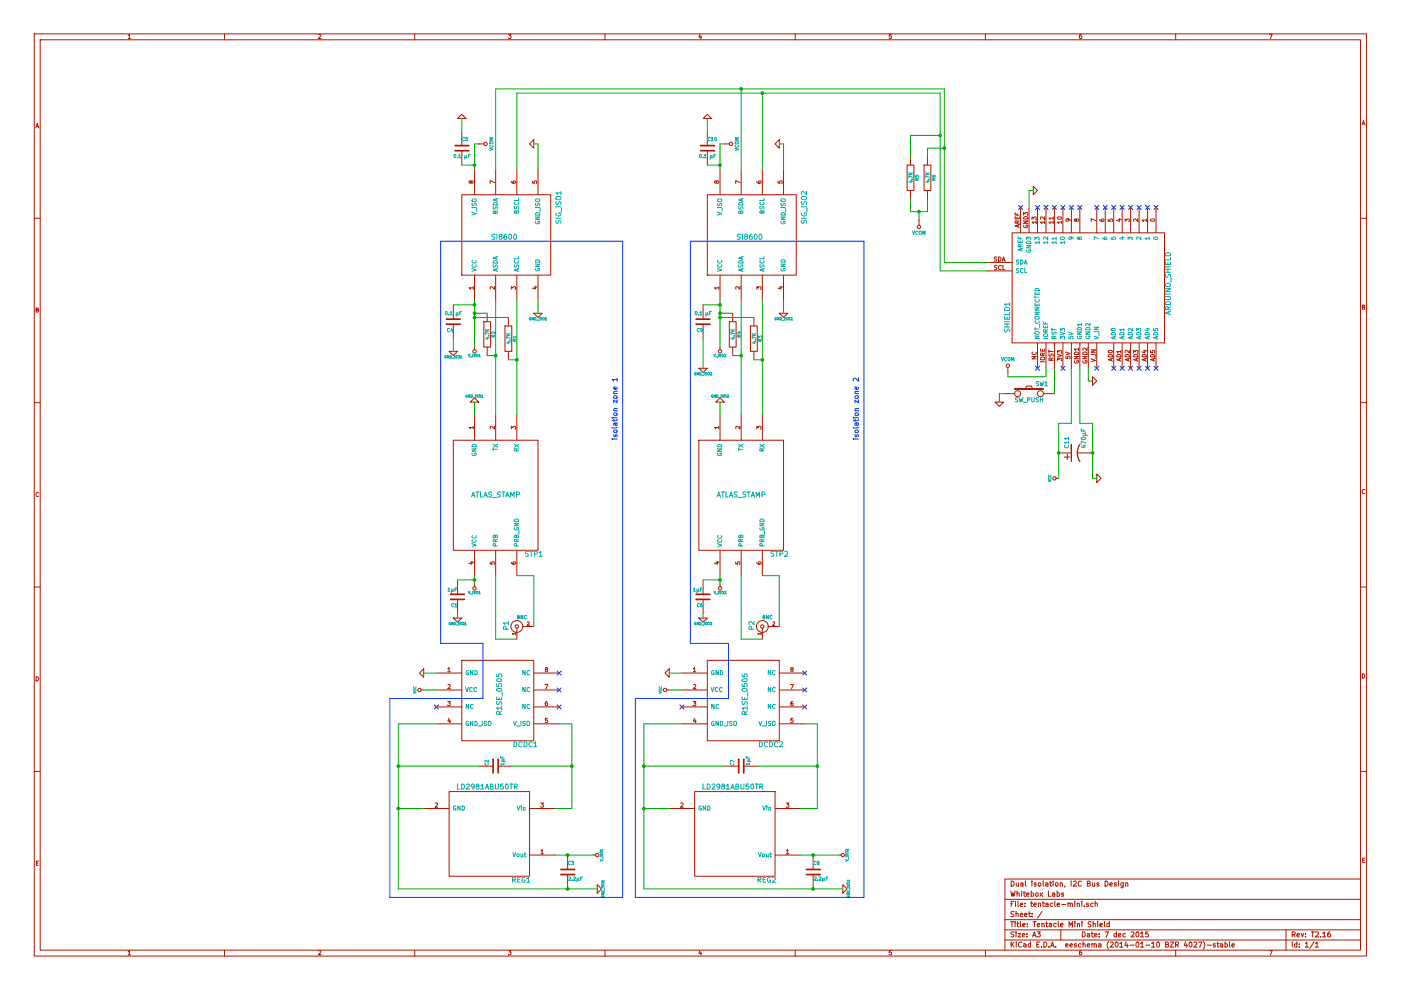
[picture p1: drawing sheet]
<svg xmlns="http://www.w3.org/2000/svg" width="297mm" height="210mm" viewBox="0 0 297 210" stroke-linecap="round" stroke-linejoin="round" font-family="sans-serif">
<g fill="none" stroke="#b21700" stroke-width=".21">
<path d="M7.3 7.2h282.4v195.5h-282.4zM8.5 8.4h280v193.1h-280zM27.2 8.2h.5M27.2 8.2h.1M27.2 7.6l.2-.3v.9M47.6 7.2v1.2M67.5 7.4l.4-.1 .1 .2-.5 .7h.5M87.9 7.2v1.2M107.8 7.3h.6l-.3 .3 .2 .1v.4h-.5M128.3 7.2v1.2M148.4 7.2l-.2 .7h.5M148.6 7.6v.6"/>
<path d="M148.6 8.2h.1M148.7 7.9h.1M168.6 7.2v1.2M189 7.3h-.4l-.1 .4h.5v.4h-.5M208.9 7.2v1.2M228.9 7.8h.1M229.3 7.3l-.4 .2v.5l.1 .2 .3-.1 .1-.3-.2-.2-.3 .2M249.3 7.2v1.2M269.1 7.3h.6l-.3 .9M269.4 8.2h.1M7.6 27.1l.3-.9 .3 .9M7.7 26.8l.4 .1"/>
<path d="M8.2 27.1h.1M97 25.1l.9-.9 .9 .9zM97.9 27.8v3.1M97.9 32v3M99.9 38.5l.1-.2 .2 .1v.4a.36 .36 0 0 1-.3 0 .36 .36 0 0 1-.2-.4h-.2l-.1 .3 .2 .1 .2-.1M100.6 35.9v5.4M101.5 30.5h1.1M101.5 30.5h.1M104.8 38.7l-.9-.4v.6M104.8 38.7h.1M105.1 35.9v5.4M108.4 38.4l.2 .4h.5l.2-.1-.1-.3-.3-.1-.1 .2 .1 .3"/>
<path d="M108.9 38.8l.1 .1M109.6 35.9v5.4M112.3 30.5l.9-.9v1.8zM112.9 38.4v.4h.4v-.4h.4v.5M114.1 35.9v5.4M149.1 25.1l.9-.9 .9 .9zM150 27.8v3.1M150 32v3M151.9 38.5l.1-.2 .3 .1v.4a.36 .36 0 0 1-.4 0 .36 .36 0 0 1-.1-.4h-.2l-.1 .3 .2 .1 .2-.1M152.7 35.9v5.4M153.6 30.5h1M153.6 30.5h.1"/>
<path d="M156.9 38.7l-.9-.4v.6M156.9 38.7h.1M157.1 35.9v5.4M160.5 38.4l.2 .4h.5l.2-.1-.1-.3-.3-.1-.2 .2 .2 .4M161.6 35.9v5.4M164.3 30.5l.9-.9v1.8zM165 38.4v.4h.4v-.4h.4v.5M166.1 35.9v5.4M193 33.2v1.8M196.6 33.2v1.8M219.1 39.5l.9 .9-.9 .9zM288.8 26.5l.3-.9 .3 .9"/>
<path d="M288.9 26.2h.4M289.3 26.2h.1M289.4 26.5h.1M7.3 46.3h1.2M97.9 41.3h18.9v17h-18.9zM100.6 58.3v5.4M105.1 58.3v5.4M109.6 58.3v5.4M114.1 58.3v5.4M150 41.3h18.8v17h-18.8zM152.7 58.3v5.4M157.1 58.3v5.4"/>
<path d="M161.6 58.3v5.4M166.1 58.3v5.4M193 40.4v1.8M194.9 46.7l-.1 1M196.6 40.4v1.8M209.2 55.6h5.4M209.2 57.4h5.4M211.3 54.5h-.4v.3a.36 .36 0 0 1 .3 .2 .36 .36 0 0 1 0 .3h-.4M211.3 54.5h.1M211.3 56.3h-.4v.3a.36 .36 0 0 1 .3 .2 .36 .36 0 0 1 0 .3h-.4M211.3 56.3h.1M211.7 54.5a.45 .45 0 0 1 .5 .4 .45 .45 0 0 1-.5 .5z"/>
<path d="M212.3 56.4a.39 .39 0 0 0-.6 .3 .39 .39 0 0 0 .5 .4M212.5 55.4l.3-.9 .3 .9M212.6 55.1h.4M212.6 56.3v.9h.5M212.6 56.3h.1M213.1 55.4h.1M214.6 49.4h32.3v23.3h-32.3zM215.2 45.2v.4h.9M215.6 45.3l.1 .3M215.7 46.1l-.1 .3M215.9 47.7v.4M216.1 47.3h-.9l.1-.5 .3 .1 .1 .4"/>
<path d="M216.1 46v.4h-.9v-.4M216.1 46.8l-.4 .3M216.1 47.6l-.9 .3 .9 .3M216.4 44v5.4M217 46.8h.9l-.9 .6h.9M217 45.6v-.5l.4 .3v-.3h.3l.2 .1-.1 .4M217 46.8v.1M217.1 47.8a.4 .4 0 0 0 .4 .5 .4 .4 0 0 0 .3-.6h-.3v.2M217.1 46a.47 .47 0 0 1 .6-.1 .47 .47 0 0 1 .2 .5h-.9zM217.5 47.9h.1M218.2 44v5.4M218.8 46.5v-.5l.3 .3 .1-.3h.3l.2 .1-.1 .5"/>
<path d="M219.7 47.1h-.9l.3 .3M219.7 46.8v.6M220 44v5.4M221.5 47.1h-.9l.3 .3M221.5 46v.5l-.6-.5-.3 .1 .1 .4M221.5 46.8v.6M221.5 46h.1M221.8 44v5.4M222.7 46.5h.1M223.3 47.1h-.9l.3 .3M223.3 46.2h-.9l.3 .3M223.3 46v.5"/>
<path d="M223.3 46.8v.6M223.3 46.5h.1M223.6 44v5.4M224.2 46.1a.52 .52 0 0 1 .9 .2 .45 .45 0 0 1-.5 .2 .45 .45 0 0 1-.4-.4zM225.1 47.1h-.9l.3 .3M225.1 46.8v.6M225.4 44v5.4M226.4 46.4l.1 .2v.2l-.4 .1-.1-.3 .2-.2 .5 .1 .2 .3M226.4 46.4h.1M227.2 44v5.4M228.2 46.6l.1-.2 .3 .1v.4a.36 .36 0 0 1-.4-.1 .36 .36 0 0 1-.1-.3h-.2l-.1 .3 .2 .1 .2-.1M228.2 46.6h.1"/>
<path d="M228.9 44v5.4M232.3 46.8l-.9-.4v.6M232.5 44v5.4M233.2 46.5l.2 .4h.5l.2-.1-.1-.3-.3-.1-.2 .2 .2 .3M234.3 44v5.4M235 46.5v.4h.4v-.4h.4v.4M236.1 44v5.4M237.1 46.5h.6M237.4 46.4v.5l-.7-.2M237.9 44v5.4M238.5 47v-.6l.4 .3 .1-.2 .3-.1 .1 .2v.4M239.7 44v5.4"/>
<path d="M241.3 46.4l-.1 .6-.6-.6-.3 .2 .1 .3M241.5 44v5.4M243 46.7h-.9l.3 .2M243 46.4l.1 .5M243.3 44v5.4M244 46.5a.52 .52 0 0 1 .8 .2 .45 .45 0 0 1-.5 .2 .45 .45 0 0 1-.3-.4zM245.1 44v5.4M288.5 46.3h1.2M7.7 65.7h.3l.1-.3-.4-.1v.9h.3l.2-.3-.2-.2M7.7 65.7h.1M95.2 74.5h1.8l-.9 .9zM96.1 64.6v3.1"/>
<path d="M96.1 68.7v3.1M99.7 61.3h.1M100.3 61h-.9l.3 .3M100.3 60.8v.5M100.3 61.3h.1M100.6 73.6v.5M100.6 74.1v.1M103.3 66.4v1.8M103.3 73.6v1.8M104.8 60.8v.5l-.6-.5-.3 .1 .1 .4M104.8 60.8h.1M107.8 67.3v1.8"/>
<path d="M107.8 74.5v1.8M108.4 61.3v-.5l.4 .3v-.3h.4v.5M109.2 61.3v.1M113.2 66.4h1.8l-.9 .9zM113.2 60.9h.6M113.5 60.7v.6l-.6-.2M113.5 60.7v.1M148.2 78.1h1.8l-.9 .9zM149.1 64.6v3.1M149.1 68.7v3.1M152.4 61h-.9l.3 .3M152.4 60.8v.5"/>
<path d="M152.4 61.3h.1M152.7 73.6v.5M152.7 74.1v.1M155.4 66.4v1.8M155.4 73.6v1.8M156.9 60.8v.5l-.7-.5-.2 .1 .1 .4M156.9 60.8h.1M159.8 67.3v1.8M159.8 74.5v1.8M160.5 61.3v-.5l.3 .3 .1-.3h.4v.5M161.3 61.3v.1M165.2 66.4h1.8l-.9 .9z"/>
<path d="M165.3 60.9h.6M165.6 60.7v.6l-.7-.2M165.6 60.7v.1M213.7 77.9v1.1M213.7 79h.1M218.8 75.6h.9l-.9 .5h.9M218.8 75.6h.1M219.6 74.7a.39 .39 0 0 1-.3 .5 .39 .39 0 0 1-.4-.5M220 72.7v5.4M220.6 76.7h.9M220.6 76.7h.1M220.7 75.8l.5-.1 .3 .1v.3l-.3 .2h-.5z"/>
<path d="M221 74.1v.3M221 74.1v.1M221.5 75.3h-.9l.1-.4h.3l.1 .5M221.5 74v.4h-.9v-.4M221.5 74.8l-.4 .3M221.8 72.7v5.4M222.4 74.3v.5M222.4 74.3h.1M222.4 74.5h.9M222.4 74.5h.1M222.4 75v.5h.3a.36 .36 0 0 1 .2-.4 .36 .36 0 0 1 .4 0v.4M222.4 75h.1"/>
<path d="M223.3 76.4h-.9l.1-.5 .3 .1 .1 .4M223.3 75.9l-.4 .3M223.6 72.7v5.4M224.2 76.5v-.6l.3 .4 .1-.3 .3-.1 .2 .2-.1 .4M224.2 75.1l.9 .3-.9 .3M224.2 74.9v-.6l.3 .3 .1-.3h.3l.2 .2-.1 .4M224.2 75.1h.1M225.4 72.7v5.4M226 75.6v.4h.4v-.4h.4v.4M226 74.7l.9 .3-.9 .2M227.2 72.7v5.4M227.8 75.6h.9l-.9 .5h.9"/>
<path d="M227.8 76.5a.4 .4 0 0 0 .4 .5 .4 .4 0 0 0 .4-.5h-.3v.1M227.9 74.7a.47 .47 0 0 1 .5 0 .47 .47 0 0 1 .3 .4h-.9zM228.7 74h-.9l.3 .3M228.7 73.8v.5M228.9 72.7v5.4M229.6 75.6h.9l-.9 .5h.9M229.6 76.5a.4 .4 0 0 0 .4 .5 .4 .4 0 0 0 .4-.5h-.3v.1M229.7 74.7a.47 .47 0 0 1 .5 0 .47 .47 0 0 1 .3 .4h-.9zM230.1 76.6h.1M230.5 73.8v.5l-.7-.5-.2 .1 .1 .4M230.5 73.8h.1M230.7 72.7v5.4"/>
<path d="M231.4 76.1l.9 .3-.9 .3M231.4 74.2h.9l-.9 .5h.9M231.4 76.1h.1M231.4 74.2h.1M231.6 79.9l.9 .9-.9 .9zM232.3 75.1h-.9M232.4 75.4v.6M232.5 72.7v5.4M235 74.4a.52 .52 0 0 1 .9 .2 .45 .45 0 0 1-.5 .2 .45 .45 0 0 1-.4-.4zM235.1 75.2a.47 .47 0 0 1 .5 0 .47 .47 0 0 1 .3 .5h-.9zM235.6 76.1v.4M235.6 76.1h.1"/>
<path d="M235.9 76l-.9 .3 .9 .3M235.9 76h.1M236.1 72.7v5.4M236.9 75.2a.47 .47 0 0 1 .5 0 .47 .47 0 0 1 .3 .5h-.9zM237 74.8h.1M237.4 76.1v.4M237.4 76.1h.1M237.7 76l-.9 .3 .9 .3M237.7 74.5h-.9l.2 .3M237.7 76h.1M237.7 74.3v.5M237.7 74.8h.1"/>
<path d="M237.9 72.7v5.4M238.7 75.2a.47 .47 0 0 1 .5 0 .47 .47 0 0 1 .2 .5h-.9zM239.2 76.1v.4M239.2 76.1h.1M239.5 76l-1 .3 .9 .3M239.5 74.3l-.1 .6-.6-.6-.3 .2 .1 .3M239.7 72.7v5.4M240.3 74.9v-.6l.4 .3 .1-.3h.4v.6M240.5 75.2a.47 .47 0 0 1 .5 0 .47 .47 0 0 1 .2 .5h-.9zM241 76.1v.4M241 76.1h.1M241.2 74.9h.1"/>
<path d="M241.3 76l-1 .3 .9 .3M241.5 72.7v5.4M242.3 75.2a.47 .47 0 0 1 .5 0 .47 .47 0 0 1 .2 .5h-.9zM242.4 74.4h.7M242.7 74.3v.5l-.6-.2M242.7 74.3h.1M242.8 76.1v.4M243.1 76l-1 .3 .9 .3M243.3 72.7v5.4M243.9 74.3v.5h.5v-.5h.3l.1 .5M244.1 75.2a.47 .47 0 0 1 .5 0 .47 .47 0 0 1 .2 .5h-.9zM244.6 76.1v.4"/>
<path d="M244.8 76l-.9 .3 .9 .3M244.8 76h.1M245.1 72.7v5.4M289.2 65.1l.1 .2-.1 .3h-.4v-.9l.5 .1-.1 .3h-.3M7.3 85.4h1.2M96.1 93.3h18v23.4h-18zM99.7 85.3l.9-.9 .9 .9zM99.7 90.9h.1M100.3 90.6h-.9l.3 .3M100.3 90.4v.5M100.3 90.9h.1M100.6 88v5.3"/>
<path d="M104.8 90.4v.6l-.6-.6-.3 .2 .1 .3M105.1 88v5.3M108.4 91v-.6l.4 .3v-.3h.4v.6M109.2 91h.1M109.6 88v5.3M148.2 93.3h17.9v23.4h-17.9zM151.8 85.3l.9-.9 .9 .9zM152.4 90.6h-.9l.3 .3M152.4 90.4v.5M152.4 90.9h.1M152.7 88v5.3M156.9 90.4v.6l-.7-.6-.2 .2 .1 .3"/>
<path d="M157.1 88v5.3M160.5 91v-.6l.3 .3 .1-.3h.4v.6M161.3 91h.1M161.6 88v5.3M211 85.3h1.8l-.9 .9zM212.8 83.5h2.3M215.1 82.4h6.1v.2h-6.1zM217.5 82.4l.1-.5h1.1l.2 .5M221.2 83.5h2.4M224.5 96h2.7M226.3 96.4v1.1M226.8 96.9h-1"/>
<path d="M228.4 96h3.2M288.5 85.4h1.2M8.2 104.5a.39 .39 0 0 0-.6 .3 .39 .39 0 0 0 .6 .4M8.2 104.5h.1M99.7 119.2h.6M100 119.1v.5l-.6-.2M100 119.1h.1M100.3 119.2h.1M100.6 116.7v5.4M103.9 119.2v.4h.5v-.4h.3v.4M104.7 119.6h.1M105.1 116.7v5.4"/>
<path d="M108.4 119.2l.2 .4h.5l.2-.1-.1-.3-.3-.1-.1 .2 .1 .3M108.9 119.6h.1M109.6 116.7v5.4M151.8 119.2h.6M152.1 119.1v.5l-.6-.2M152.1 119.1h.1M152.4 119.2h.1M152.7 116.7v5.4M156 119.2v.4h.4v-.4h.4v.4M156.8 119.6h.1M157.1 116.7v5.4M160.5 119.2l.2 .4h.5l.2-.1-.1-.3-.3-.1-.2 .2 .2 .3"/>
<path d="M161.6 116.7v5.4M224.5 101.4h-.6M232.5 100.5l.9 .9-.9 .9zM289.4 103.9a.39 .39 0 0 0-.6 .3 .39 .39 0 0 0 .5 .4M7.3 124.5h1.2M96.1 131h1.8l-.9 .9zM97 123v3M97 127.1v3M100.6 123.9v.5M100.6 124.4h.1M108.8 134.6h.1M109.3 134.4h-.7l.2 .2"/>
<path d="M109.3 134.2v.4M109.3 134.6h.1M109.6 133.2v2.3M110.8 132.8h2.4M111.8 131.9h.3l.1 .2-.4 .5h.4M148.2 131h1.8l-.9 .9zM149.1 123v3M149.1 127.1v3M152.7 123.9v.5M152.7 124.4h.1M161.4 134.4h-.7l.2 .2M161.4 134.2v.4"/>
<path d="M161.4 134.6h.1M161.6 133.2v2.3M162.9 132.8h2.3M163.9 131.9h.2l.2 .2-.5 .5h.5M288.5 124.5h1.2M7.7 143.5a.45 .45 0 0 1 .5 .4 .45 .45 0 0 1-.5 .5zM88.9 142.7l.9-.9v1.8zM89.3 146.3h.5M89.3 146.3h.1M92.5 142.7h5.4M92.5 146.3h5.4M92.5 149.9h5.4"/>
<path d="M92.5 153.5h5.4M94.9 148.7h.6l-.3 .4h.2v.4h-.5M94.9 149.5h.1M95 145.2l.3-.1 .2 .3-.6 .6h.6M95 141.8l.2-.3v.9M95.2 152.3l-.2 .6h.5M95.4 152.6v.6M95.5 142.4l-.5 .1M95.5 152.9h.1M97.9 140h15.3v17.1h-15.3zM113.2 142.7h5.4M113.2 146.3h5.4"/>
<path d="M113.2 149.9h5.4M113.2 153.5h5.4M115.6 145.1h.5l-.3 .9M115.6 153.1h.1M115.6 149.2v.1M115.8 141.9l-.2-.1 .2-.3 .3 .1v.2a.36 .36 0 0 0-.4 .1 .36 .36 0 0 0-.1 .4h.5v-.2l-.1-.2M116 141.9h.1M116 148.7l-.4 .2v.6l.2 .1 .3-.1v-.3l-.1-.1-.4 .1M116.1 152.3h-.5v.4h.5v.4h-.5M141 142.7l.9-.9v1.8zM141.4 146.3h.5M141.4 146.3h.1"/>
<path d="M144.6 142.7h5.4M144.6 146.3h5.4M144.6 149.9h5.4M144.6 153.5h5.4M147 148.7h.5l-.3 .4h.3v.4h-.5M147 149.5h.1M147 145.2l.4-.1 .1 .3-.5 .6h.5M147 141.8l.3-.3v.9M147.2 152.3l-.2 .6h.6M147.4 152.6l.1 .6M147.5 142.4l-.5 .1M147.6 152.9h.1"/>
<path d="M150 140h15.2v17.1h-15.2zM165.2 142.7h5.4M165.2 146.3h5.4M165.2 149.9h5.4M165.2 153.5h5.4M167.6 145.1h.6l-.4 .9M167.8 141.9l-.1-.1 .1-.3 .3 .1v.2a.36 .36 0 0 0-.3 .1 .36 .36 0 0 0-.1 .4h.4l.1-.2-.2-.2M168 141.9h.1M168.1 148.7l-.4 .2v.6l.1 .1 .3-.1 .1-.3-.2-.1-.3 .2M168.1 152.3h-.4v.4h.4v.4h-.4M288.8 142.9a.45 .45 0 0 1 .6 .4 .45 .45 0 0 1-.6 .5zM7.3 163.6h1.2"/>
<path d="M89.8 171.4h5.4M92.3 170.3h.3l.2 .2-.6 .7h.6M95.2 167.8h17.1v18h-17.1zM101.5 162.4h3.1M105.6 162.4h3.1M112.3 171.4h5.4M114.7 170.3h.5l-.3 .3 .3 .1v.4h-.5M141.9 171.4h5.4M144.3 170.3h.4l.1 .2-.5 .7h.6M147.3 167.8h17v18h-17zM153.6 162.4h3M157.7 162.4h3"/>
<path d="M164.3 171.4h5.4M166.7 170.3h.6l-.3 .3 .2 .1v.4h-.5M288.5 163.6h1.2M7.7 183h.3M8.2 182.6h-.5v.9h.4M112.3 181.3h5.4M114.7 180.4l.3-.3v.9M115.2 181h-.5M120.3 181.3v3M120.3 185.4v3.1M125.7 181.3h.6M126.6 187.6l.9 .9-.9 .9z"/>
<path d="M164.3 181.3h5.4M166.8 180.4l.2-.3v.9M167.3 181h-.5M172.4 181.3v3M172.4 185.4v3.1M177.8 181.3h.5M178.7 187.6l.9 .9-.9 .9zM213.1 190.7h75.4M213.1 195h75.4M213.1 199.3h75.4M213.1 197.1h75.4M214.4 186.8a.55 .55 0 0 1 .6 .5 .55 .55 0 0 1-.6 .6z"/>
<path d="M214.4 199.7h.1M214.4 199.7v1.1M214.7 191.6l-.3 .1M214.9 191.1h-.5v1.1M214.9 191.1h.1M215 197.6l-.6 .1a.45 .45 0 0 0 .5 .5v.4h-.6M215 197.6h.1M215 193.3l-.6 .1a.45 .45 0 0 0 .5 .5v.4h-.6M215 199.7l-.6 .7M215.3 191.1v.1M215.3 191.2h.1M215.3 191.5v.7"/>
<path d="M215.4 197.6v.1M215.4 193.7h.4l.1 .6M215.4 197.7h.1M215.4 193.7v.1M215.4 193.3v1M215.4 198v.7M215.5 199.7v.2M215.5 187.2v.6h.4M215.8 191.1v.9l.2 .2M215.8 191.1h.1M215.8 197.9h.6l-.6 .8h.6M215.9 187.2v.7"/>
<path d="M215.9 187.9h.1M215.9 187.8h.1M216.3 191.8l.5-.1v-.2h-.3l-.2 .1 .1 .5h.4M216.3 194l.5-.1v-.2l-.3-.1-.2 .2 .1 .5h.4M216.4 198.7h.1M216.5 187.2h.3l.1 .7M216.6 199.9a.48 .48 0 0 0-.7 .4 .48 .48 0 0 0 .7 .4M216.8 198.3l.5-.1-.1-.2-.3-.1-.1 .2v.5h.4M216.9 187.4l-.5 .2 .1 .3 .4-.1M216.9 187.4v.1M217.2 194l.6-.1-.1-.2-.3-.1-.2 .2 .1 .5h.4M217.2 194h.1"/>
<path d="M217.3 192.1v.1M217.3 191.5v.2M217.3 192.2h.1M217.4 186.8v.9l.2 .2M217.7 198.6v.1M217.7 198v.1M217.7 198.7h.1M218.1 193.6h.4M218.2 193.3v.9l.3 .1M218.5 194.3v.1M218.5 193.6h.1M218.5 191.5h.4"/>
<path d="M218.5 199.7v1.1M218.6 191.1v.9l.3 .2M218.8 186.8v.1M218.8 187.2h.1M218.8 187.2v.7M218.8 194.3v.1M218.8 193.7v.1M218.9 192.2h.1M218.9 198.7l.4-1.1 .3 1.1M219 198.3h.5M219.2 191.8l.5-.1v-.2h-.3l-.2 .1 .1 .5h.4M219.5 198.3l.1 .1"/>
<path d="M219.6 198.7h.1M219.7 187.2h-.3l-.1 .1 .4 .3v.2h-.4M219.9 197.6h.7l-.4 .4 .3 .1v.5h-.6M219.9 198.6h.1M220 194.6h.1M220.2 191.6l.4-.1v.7M220.2 192.2h.1M220.2 191.5v.7M220.2 187.3l.1-.1 .4 .1v.5h-.5zM220.3 199.7h-.5v1.1h.5M220.3 199.7h.1M220.6 192.2h.1"/>
<path d="M220.9 193.2l-.9 1.4M221 191.5h.4M221.1 191.1v.9l.3 .2M221.2 186.8v.9l.1 .2M221.3 199.7a.55 .55 0 0 1 .7 .6 .55 .55 0 0 1-.7 .5zM221.4 192.2h.1M221.7 187.2h.4l.1 .7M221.7 187.2h.1M221.8 191.5h.4v.7M222.2 187.4l-.5 .2 .1 .3 .4-.1M222.2 187.4v.1M222.2 191.8l-.5 .1 .2 .3 .3-.1"/>
<path d="M222.5 187.2h.5M222.7 186.8v.9l.3 .2M223.2 191.5h-.3l-.2 .2v.4h.5M223.3 186.8v.1M223.3 187.2v.7M223.3 187.2h.1M223.6 191.1v.9l.2 .2M223.6 191.1h.1M223.8 187.3l.2-.1 .3 .1v.5h-.5zM224.1 191.8l.6-.1-.1-.2h-.3l-.2 .1 .1 .5h.4M224.1 191.8h.1M224.8 187.3l.4-.1v.7"/>
<path d="M224.8 187.2v.7M224.8 187.9h.1M224.9 197.1v2.2M225.1 191.8h.8M225.2 187.9h.1M225.7 188v.1M225.8 187.8l-.1 .2M226.4 191.6l.4-.1 .1 .7M226.5 191.5l-.1 .7M226.9 191.6l.2-.1h.2l.1 .7M226.9 192.2h.1M227.1 186.8v1.1"/>
<path d="M227.4 192.2h.1M227.6 186.9l.4-.1 .2 .3-.7 .8h.7M227.9 191.1v.1M227.9 191.2h.1M227.9 191.5v.7M228.2 187.9h.1M228.4 191.6l.4-.1 .1 .7M228.4 191.5v.7M228.4 192.2h.1M228.9 192.2h.1M229.3 186.9a.48 .48 0 0 0-.7 .4 .48 .48 0 0 0 .7 .5M229.4 191.1v.1"/>
<path d="M229.4 191.2h.1M229.4 191.5v.7M229.5 197.6a.55 .55 0 0 1 .6 .5 .55 .55 0 0 1-.6 .6zM229.6 199.7v1.1M229.9 192.1v.1M229.9 192.2h.1M230.6 198h.4v.7M230.8 191.5h-.3l-.2 .1 .5 .3v.2h-.5M230.9 187.3l.3 .2-.2 .4h-.5v-1.1l.6 .1-.1 .4h-.4M231 198.2l-.5 .2 .2 .3 .3-.1M231.4 197.9l.4 .1M231.5 197.6v.9l.3 .2"/>
<path d="M231.6 187.2l.1 .6h.4M231.8 191.5h-.4l-.2 .2 .1 .4h.4M231.8 198.7h.1M232.1 198.3l.5-.1-.1-.2-.3-.1-.1 .2v.5h.4M232.1 187.8h.1M232.1 187.2v.7M232.1 187.9h.1M232.2 191.1v1.1M232.2 191.1h.1M232.2 191.6l.4-.1 .1 .7M232.9 187.2h-.2l-.2 .1 .4 .3v.2h-.4M232.9 187.2h.1"/>
<path d="M233 198.6v.1M233 198l.1 .1M233 198.7h.1M234.3 197.6h.7l-.5 1.1M234.3 186.8a.55 .55 0 0 1 .6 .5 .55 .55 0 0 1-.6 .6zM234.5 198.7h.1M235.1 199.6a1.11 1.11 0 0 0-.2 1.3l.1 .3M235.3 187.5l.5-.1v-.2h-.3l-.2 .1 .1 .5h.4M235.3 187.5h.1M235.4 199.8l.4-.1 .2 .3-.6 .8h.7M236.5 199.8l.2-.1a.52 .52 0 0 1 .4 .6 .52 .52 0 0 1-.5 .5l-.2-.4zM236.6 187.2h-.2l-.2 .1 .4 .3v.2h-.4"/>
<path d="M236.6 187.2h.1M236.7 198l-.3-.1-.2 .2v.5h.5M236.7 197.6v1.1M237.1 198.3l.6-.1-.1-.2-.3-.1-.2 .2 .1 .5h.4M237.1 198.3h.1M237.2 186.8v.1M237.2 187.2v.7M238.2 187.2v.8l-.2 .2h-.3M238.2 187.2h-.4l-.2 .2 .1 .4h.5M238.2 187.2h.1M238.6 198l-.3-.1-.2 .2v.5h.5M238.7 187.3l.4-.1v.7"/>
<path d="M238.7 187.9h.1M238.7 187.2v.7M238.7 199.7l-.2 .7h.7M239.8 197.7l.4-.1 .2 .3-.6 .8h.6M240.4 198.7h.1M240.9 197.7l.2-.1a.52 .52 0 0 1 .4 .5 .52 .52 0 0 1-.5 .5l-.2-.4zM240.9 199.8l.2-.1a.52 .52 0 0 1 .4 .6 .52 .52 0 0 1-.5 .5l-.2-.4zM241.9 198.7h.6M241.9 198.7h.1M241.9 197.9l.3-.3v1.1M242.9 198.6h.1M243.4 197.6h-.5v.5l.5-.1v.6h-.5"/>
<path d="M245.3 199.8l.2-.1a.52 .52 0 0 1 .4 .6 .52 .52 0 0 1-.5 .5l-.2-.4zM248.1 199.7h.7l-.7 1.1h.8M251.3 199.7l-.2 .7h.7M252.2 199.8l.2-.1a.52 .52 0 0 1 .4 .6 .52 .52 0 0 1-.5 .5l-.2-.4zM253.1 199.8l.4-.1 .3 .3-.7 .8h.7M254.1 199.7h.7l-.4 1.1M255.2 199.6h-.1a1.23 1.23 0 0 1 0 1.6M258.2 199.7v1l.2 .1M259.7 199.7v1.1l.5-.1v-.5l-.5-.1M259.7 199.7h.1M260.7 199.7v1l.2 .1M272.7 197.1v4.4"/>
<path d="M274 199.7v1.1M274 199.7h.1M275 199.7v1.1M275 199.7h.1M278.6 199.7l-.9 1.4M288.5 186.4h-75.4v15.1M288.9 182.4h.3M289.3 182h-.4v.9h.4M289.3 182h.1M27.2 201.8l.2-.3v.9M27.7 202.4l-.5 .1M47.6 201.5v1.2"/>
<path d="M67.5 201.6l.4-.1 .1 .3-.5 .6 .5 .1M87.9 201.5v1.2M107.8 201.5h.6l-.3 .4 .2 .1v.3h-.5M107.8 202.3v.1M128.3 201.5v1.2M148.4 201.5l-.2 .7h.5M148.6 201.8v.7M148.7 202.2h.1M168.6 201.5v1.2M188.5 202.3v.1M189 201.5h-.4l-.1 .5h.5v.3h-.5M208.9 201.5v1.2"/>
<path d="M214.4 200.4h.1M214.6 200.2l.4 .6M214.6 200.2h.1M215.5 200.1v.7M215.5 200.1h.1M217.1 200.2l.4-.1v.7M217.5 200.4l-.5 .2 .2 .2h.3M217.5 200.4h.1M218.5 200.2l-.3-.1-.2 .2v.4l.5 .1M219.8 200.2h.4M220.2 200.2v.1M220.8 200.7v.1"/>
<path d="M222.4 200.7v.1M222.8 200.8l.3-1.1 .4 1.1M222.9 200.5h.5M223.8 200.7v.1M225.9 200.4h.6l-.1-.3h-.3l-.2 .1 .1 .6h.4M225.9 200.4l.1 .1M226.9 200.4h.5l-.1-.3h-.3l-.1 .1v.6h.4M226.9 200.4v.1M228.2 200.1h-.3l-.1 .1 .4 .3v.3h-.4M228.2 200.1v.1M228.9 202.1h.1M229.2 200.1h-.3l-.2 .2v.4l.5 .1"/>
<path d="M229.2 200.1v.1M229.3 201.5l-.4 .3v.5l.1 .1 .3-.1 .1-.2-.2-.2-.3 .2M229.6 200.2l.4-.1 .1 .7M230.6 200.5l.5-.1-.1-.3h-.3l-.2 .1 .1 .6h.4M231.5 200.2l.4-.1 .1 .7M231.5 200.1v.7M231.5 200.1h.1M232 200.2l.1-.1h.3l.1 .7M232.9 200.1h.5v.7M232.9 200.1l.1 .1M233.4 200.4l-.5 .2 .2 .2h.3M233.4 200.4h.1"/>
<path d="M237.5 200l.3-.3v1.1M237.5 200v.1M238.1 200.8h-.6M239 200.1v.7M239.2 200.4v.1M239.6 200.4h.8M240.4 200.4h.1M241.9 200l.3-.3v1.1M241.9 200v.1M242.5 200.8h-.6M242.9 200.4h.9M243.8 200.4h.1"/>
<path d="M244.2 200.1l.3-.4v1.1M244.8 200.8h-.6M247.5 200.2l.3 .2-.3 .4h-.4v-1.1l.6 .1-.1 .4-.5 .1M249.2 200.3l.6-.1v-.4l-.6-.1v1.1M249.2 200.3h.1M249.3 201.5v1.2M249.5 200.3l.4 .5M249.5 200.3h.1M251.6 200.1v.7M251.8 200.4v.1M255.9 200.4h.9M257.6 200.1h-.2l-.2 .1 .4 .3v.3h-.4"/>
<path d="M257.6 200.1v.1M258 200.1h.4M258.8 200.1h.4v.7M258.8 200.1v.1M259.2 200.4l-.5 .2 .2 .2h.3M259.2 200.4h.1M261.2 200.4h.5v-.3h-.3l-.2 .1 .1 .6h.4M261.2 200.4v.1M269.1 201.5h.6l-.3 1M275 200.1h-.3l-.3 .2 .1 .4 .5 .1M275 200.1v.1M275.5 200.7v.1"/>
<path d="M275.5 200.1v.1M275.5 200.2v.1M276.8 200l.3-.3v1.1M276.8 200v.1M277.4 200.8h-.6M277.7 201.1h.1M278.9 200l.3-.3v1.1M278.9 200v.1M279.5 200.8h-.6"/>
<circle cx="102.9" cy="30.5" r=".36"/>
<circle cx="155" cy="30.5" r=".36"/>
<circle cx="194.8" cy="48.1" r=".36"/>
<circle cx="100.6" cy="74.5" r=".36"/>
<circle cx="152.7" cy="74.5" r=".36"/>
<circle cx="213.7" cy="77.5" r=".36"/>
<circle cx="215.8" cy="83.5" r=".63"/>
<circle cx="220.6" cy="83.5" r=".63"/>
<circle cx="223.6" cy="101.4" r=".36"/>
<circle cx="100.6" cy="124.8" r=".36"/>
<circle cx="109.6" cy="132.8" r=".36"/>
<circle cx="152.7" cy="124.8" r=".36"/>
<circle cx="161.6" cy="132.8" r=".36"/>
<circle cx="88.9" cy="146.3" r=".36"/>
<circle cx="141" cy="146.3" r=".36"/>
<circle cx="126.6" cy="181.3" r=".36"/>
<circle cx="178.7" cy="181.3" r=".36"/>
</g>
<g fill="none" stroke="#00aeb0" stroke-width=".21">
<path d="M96.3 32.8l.1-.1a.33 .33 0 0 1 .3 .4 .33 .33 0 0 1-.4 .3zM97 33.4h.1M97 33.4v.1M97.3 33l.2-.3v.7M97.7 33.4l-.4 .1M98.5 29.2a.31 .31 0 0 0-.4 .3 .31 .31 0 0 0 .4 .3M98.5 29.2h.1M98.5 33v.7M98.5 33.7h.1M98.9 33.3l.1 .2M98.9 33l-.1 .4-.3-.1M98.9 33h.1"/>
<path d="M99.2 29.1h-.4v.4l.3-.1 .1 .4h-.4M99.5 33.1h-.2M99.7 32.7h-.4v.7M103.8 31.4l.7 .3-.7 .2M103.8 31.4h.1M103.9 30.1h.5l.1 .2-.2 .2h-.4zM103.9 30.8a.31 .31 0 0 0 .3 .4 .31 .31 0 0 0 .3-.4M103.9 30.8h.1M104.6 29.3l-.8-.1 .5 .3-.5 .2h.7M148.4 32.8l.1-.1a.33 .33 0 0 1 .2 .4 .33 .33 0 0 1-.3 .3zM149 33.4h.1M149 33.4l.1 .1"/>
<path d="M149.4 33l.1-.3v.7M149.7 33.4l-.3 .1M150.5 29.2a.31 .31 0 0 0-.4 .3 .31 .31 0 0 0 .4 .3M150.5 29.2h.1M150.6 33v.7M150.6 33.7h.1M150.8 29.3l.2-.2v.8M150.8 29.3v.1M150.9 33.3l.1 .2M150.9 33v.4l-.3-.1M150.9 33h.1M151.2 29.9h-.4"/>
<path d="M151.6 29.2l.1-.1a.33 .33 0 0 1 .2 .4 .33 .33 0 0 1-.3 .3zM151.6 33.1h-.2M151.7 32.7h-.4v.7M155.9 31.4l.7 .3-.7 .2M155.9 31.4h.1M155.9 30.1h.6l.1 .2-.2 .2h-.4zM155.9 30.8a.31 .31 0 0 0 .3 .4 .31 .31 0 0 0 .3-.4M155.9 30.8h.1M156.6 29.3l-.7-.1 .5 .3-.5 .2h.7M192.7 36.6l.4 .4M192.9 38.4h.5M193 36.9h.1"/>
<path d="M193.1 37h.1M193.2 38.3v.4l-.5-.1M193.3 38h.1M193.4 37.6l-.7-.3v.4M193.4 37h-.7M193.4 38.4h.1M193.4 38h.1M193.4 37.6h.1M193.4 36.6l-.4 .3M194 37.2v.3h.3v-.3h.3l.1 .4M194.4 38.2l-.1-.3h-.3v.3h.7M194.4 38.1h.1"/>
<path d="M194.4 38.2h.1M194.7 37.8l-.3 .3M196.3 37h.7M196.3 37h.1M196.3 36.6l.4 .4M196.5 38.4h.5M196.6 36.9h.1M196.7 37h.1M196.8 38.3v.4l-.6-.1M196.9 38h.1M197 37.6l-.7-.3v.4M197 38.4h.1"/>
<path d="M197 38h.1M197 37.6h.1M197 36.6l-.4 .3M197.6 37.2l.1 .2 .5 .1 .1-.1-.1-.2h-.3l.1 .3M198 38.2l-.1-.3h-.3v.3h.7M198 38.1h.1M198 38.2h.1M198 37.5v.1M198.3 37.8l-.3 .3M100.1 45l.9 .3-.9 .3M100.1 45h.1M100.1 57l.9 .2-.9 .3"/>
<path d="M100.1 42.3l.6-.1 .2 .1 .1 .3-.3 .2-.5-.1zM100.1 43.1v.4l.3 .1a.36 .36 0 0 1 .1-.4 .36 .36 0 0 1 .4 0v.4M100.2 56.1a.39 .39 0 0 0 .3 .6 .39 .39 0 0 0 .4-.6M100.2 55.2a.39 .39 0 0 0 .3 .6 .39 .39 0 0 0 .4-.6M100.2 56.1h.1M100.2 55.2h.1M101 44h-.9M101.1 44.2v.7M104.6 56.2v.4h.3a.36 .36 0 0 1 .1-.3 .36 .36 0 0 1 .4 0v.4M104.6 56.2h.1M104.6 43.9v.4h.3a.36 .36 0 0 1 .1-.3 .36 .36 0 0 1 .4-.1v.5M104.7 55.3a.47 .47 0 0 1 .5 0 .47 .47 0 0 1 .3 .5h-.9z"/>
<path d="M104.7 43a.47 .47 0 0 1 .5 0 .47 .47 0 0 1 .3 .5h-.9zM104.9 49.7l-.6 .1a.45 .45 0 0 0 .5 .5v.4h-.5M104.9 49.7h.1M105 44.9l.2-.2 .3 .2v.3h-.9v-.4h.3l.1 .4M105 45.2h.1M105.2 42.2v.4M105.2 54.5v.4M105.2 57v.4M105.2 57h.1M105.2 54.5h.1M105.2 42.2h.1M105.4 49.7l-.1 1"/>
<path d="M105.5 57l-.9 .2 .9 .3M105.5 54.4l-.9 .3 .9 .3M105.5 42.1l-.9 .3 .9 .3M106 50.1l-.2-.2 .1-.1 .4-.1 .1 .3-.6 .3 .2 .4 .4-.2-.2-.4M106.2 50.1v.1M106.8 50.3h.1M107.4 49.7l-.5 .2-.1 .6 .2 .2h.4v-.6h-.4l-.2 .2M108 49.8l.1-.1a.52 .52 0 0 1 .4 .5 .52 .52 0 0 1-.5 .5l-.1-.4zM109 49.8l.1-.1a.52 .52 0 0 1 .4 .5 .52 .52 0 0 1-.5 .5l-.1-.4zM109.1 56.2v.4h.3a.36 .36 0 0 1 .1-.3 .36 .36 0 0 1 .4 0v.4M109.1 43.8v.4l.3 .1a.36 .36 0 0 1 .1-.4 .36 .36 0 0 1 .4 0v.4M109.1 55.3a.39 .39 0 0 0 .4 .5 .39 .39 0 0 0 .3-.5"/>
<path d="M109.1 55.3h.1M109.5 44.9l.2-.2 .2 .1v.4h-.9l.1-.5 .3 .1 .1 .4M109.7 57v.4M109.8 42.9a.39 .39 0 0 1-.3 .5 .39 .39 0 0 1-.4-.5M109.9 54.4v.5h-.8M109.9 42.1v.4h-.8M110 57l-1 .2 .9 .3M113.5 56h.9l-.9 .5h.9M113.5 56h.1M113.5 46h.9l-.9 .5h.9M113.6 56.9a.4 .4 0 0 0 .4 .5 .4 .4 0 0 0 .3-.5h-.3v.2M113.6 47a.4 .4 0 0 0 .4 .5 .4 .4 0 0 0 .3-.6h-.3l.1 .2"/>
<path d="M113.6 42.3l.5-.1 .3 .1v.3l-.3 .2-.4-.1zM113.6 43.1v.4l.3 .1a.36 .36 0 0 1 .1-.4 .36 .36 0 0 1 .4 0v.4M113.7 55.1a.47 .47 0 0 1 .5 0 .47 .47 0 0 1 .2 .5h-.9zM113.7 45.2a.47 .47 0 0 1 .5-.1 .47 .47 0 0 1 .2 .5h-.9zM114 57.1h.1M114.4 44h-.9M114.5 44.2v.7M117.9 45.2a.5 .5 0 0 0 .5 .6 .5 .5 0 0 0 .4-.7h-.3v.3M117.9 41.8l.9-.1 .1 .4-.3 .3-.6-.1-.1-.2zM117.9 46.7l.1 .6a.45 .45 0 0 0 .5-.5h.4v.6M117.9 42.8l.1 .5a.45 .45 0 0 0 .5-.5l.4 .1v.5M118.9 40.9h-1l.3 .3"/>
<path d="M118.9 46.3h-1M118.9 43.9h-1M118.9 40.6v.6M118.9 41.2h.1M119 44.1v.8M119 44.1h.1M152.1 45l.9 .3-.9 .3M152.1 45h.1M152.1 57l.9 .2-.9 .3M152.2 42.3l.5-.1 .3 .1v.3l-.3 .2-.5-.1zM152.2 43.1v.4l.3 .1a.36 .36 0 0 1 .1-.4 .36 .36 0 0 1 .4 0v.4M152.2 56.1a.39 .39 0 0 0 .4 .6 .39 .39 0 0 0 .3-.6"/>
<path d="M152.2 55.2a.39 .39 0 0 0 .4 .6 .39 .39 0 0 0 .3-.6M152.2 56.1h.1M152.2 55.2h.1M153 44h-.9M153.1 44.2v.7M156.7 56.2v.4h.2a.36 .36 0 0 1 .2-.3 .36 .36 0 0 1 .4 0v.4M156.7 56.2h.1M156.7 43.9v.4h.2a.36 .36 0 0 1 .2-.3 .36 .36 0 0 1 .4-.1v.5M156.7 55.3a.47 .47 0 0 1 .6 0 .47 .47 0 0 1 .2 .5h-.9zM156.7 43a.47 .47 0 0 1 .6 0 .47 .47 0 0 1 .2 .5h-.9zM156.9 49.7l-.5 .1a.45 .45 0 0 0 .5 .5l-.1 .4h-.5M156.9 49.7h.1"/>
<path d="M157 44.9l.2-.2 .3 .2v.3h-.9l.1-.4h.3v.4M157 45.2h.1M157.3 42.2v.4M157.3 54.5v.4M157.3 57v.4M157.3 57h.1M157.3 54.5h.1M157.3 42.2h.1M157.4 49.7v1M157.4 49.7h.1M157.5 42.1l-.9 .3 .9 .3M157.5 42.1h.1"/>
<path d="M157.5 57l-.9 .2 .9 .3M157.5 54.4l-.9 .3 .9 .3M158.1 50.1l-.2-.2v-.1l.5-.1v.3l-.5 .3 .2 .4 .4-.2-.2-.4M158.3 50.1v.1M158.9 50.3h.1M159.4 49.7l-.5 .2v.6l.2 .2h.4l-.1-.6h-.3l-.2 .2M160 49.8l.2-.1a.52 .52 0 0 1 .4 .5 .52 .52 0 0 1-.5 .5l-.2-.4zM161 49.8l.2-.1a.52 .52 0 0 1 .4 .5 .52 .52 0 0 1-.5 .5l-.2-.4zM161.2 56.2l-.1 .4h.3a.36 .36 0 0 1 .2-.3 .36 .36 0 0 1 .4 0v.4M161.2 43.8l-.1 .4 .3 .1a.36 .36 0 0 1 .2-.4 .36 .36 0 0 1 .4 0v.4M161.2 55.3a.39 .39 0 0 0 .3 .5 .39 .39 0 0 0 .4-.5M161.2 55.3h.1"/>
<path d="M161.5 44.9l.2-.2 .3 .1v.4h-.9l.1-.5 .3 .1v.4M161.8 57l-.1 .4M161.9 42.9a.39 .39 0 0 1-.4 .5 .39 .39 0 0 1-.3-.5M162 54.4v.5h-.9M162 42.1v.4h-.9M162 57l-.9 .2 .9 .3M165.6 56h.9l-.9 .5h.9M165.6 56h.1M165.6 46h.9l-.9 .5h.9M165.6 56.9a.4 .4 0 0 0 .4 .5 .4 .4 0 0 0 .4-.5h-.3v.2M165.6 47a.4 .4 0 0 0 .4 .5 .4 .4 0 0 0 .4-.6h-.3v.2M165.6 42.3l.6-.1 .2 .1 .1 .3-.3 .2-.5-.1z"/>
<path d="M165.7 43.1l-.1 .4 .3 .1a.36 .36 0 0 1 .2-.4 .36 .36 0 0 1 .3 0v.4M165.7 55.1a.47 .47 0 0 1 .5 0 .47 .47 0 0 1 .3 .5h-.9zM165.7 45.2a.47 .47 0 0 1 .5-.1 .47 .47 0 0 1 .3 .5h-.9zM166.1 57.1h.1M166.5 44h-.9M166.6 44.2v.7M169.9 46.3h1.1M169.9 46.3h.1M170 45.2a.5 .5 0 0 0 .5 .6 .5 .5 0 0 0 .4-.7h-.4l.1 .3M170 42.8v.5a.45 .45 0 0 0 .6-.5l.3 .1v.5M170 41.8l.8-.1 .2 .4-.4 .3-.5-.1-.2-.2zM170 42.8h.1"/>
<path d="M170 46.7v.6a.45 .45 0 0 0 .6-.5h.3v.6M171 40.6v.7l-.8-.7-.3 .2 .1 .4M171 43.9h-1.1M171 40.6h.1M171.1 44.1v.8M171.1 44.1h.1M193.5 49l.2 .7 .2-.7M194.6 49.1a.31 .31 0 0 0-.5 .2 .31 .31 0 0 0 .5 .3M194.6 49.1h.1M194.9 49l.4 .1v.4l-.1 .2-.3-.1zM195.6 49.7v-.7l.3 .5 .2-.5v.7M196.1 49.7h.1"/>
<path d="M215.9 50.2l-.1 .4h.9M216 55.2h-.4l-.1 .2a.36 .36 0 0 1 .4 .2 .36 .36 0 0 1 0 .4h-.4M216 57h-.4l-.1 .2a.36 .36 0 0 1 .4 .2 .36 .36 0 0 1 0 .4h-.4M216 55.2h.1M216 57h.1M216.3 50.3v.4M216.3 51.2v.2M216.4 55.1a.45 .45 0 0 1 .5 .5 .45 .45 0 0 1-.5 .4zM216.5 52.8v.3M216.7 52.3h-.9l.1-.4h.4v.5M216.7 51v.4h-.9l.1-.4M216.7 51.8l-.4 .3"/>
<path d="M216.8 52.7l-1 .3 .9 .2M216.9 57a.39 .39 0 0 0-.6 .3 .39 .39 0 0 0 .6 .4M217.2 56l.2-.9 .3 .9M217.2 55.8h.5M217.3 56.9v.9h.4M217.6 52.1h.9l-.9 .5h.9M217.6 50.8v-.5l.4 .3 .1-.3h.3l.1 .1v.4M217.6 52.1h.1M217.7 53a.4 .4 0 0 0 .4 .5 .4 .4 0 0 0 .3-.5h-.2v.1M217.7 56h.1M217.8 51.2a.47 .47 0 0 1 .5-.1 .47 .47 0 0 1 .2 .5h-.9zM218.2 53.1h.1"/>
<path d="M219.4 50.8v-.5l.4 .3 .1-.3h.3v.5M219.7 51.6h.1M220.2 50.8h.1M220.3 51.4h-.9l.3 .2M220.3 51.1v.5M220.3 51.6h.1M221.5 51.6h.1M222.1 51.4h-.9l.3 .2M222.1 51.1v.5M222.1 51.6h.1M222.1 50.3v.5l-.6-.5-.3 .1 .1 .4M223.3 51.6h.1"/>
<path d="M223.3 50.8h.1M223.9 51.4h-.9l.3 .2M223.9 50.5h-.9l.3 .3M223.9 50.3v.5M223.9 51.1v.5M223.9 51.6h.1M223.9 50.8h.1M224.9 50.4a.52 .52 0 0 1 .8 .2 .45 .45 0 0 1-.5 .2 .45 .45 0 0 1-.3-.4zM225.1 51.6h.1M225.7 51.4h-.9l.3 .2M225.7 51.1v.5M227 50.3l.1 .4h-.4l-.1-.3 .2-.1h.5l.2 .4"/>
<path d="M228.8 50.4l.2-.1h.2v.4a.36 .36 0 0 1-.4 0 .36 .36 0 0 1-.1-.4h-.2l-.1 .3 .2 .2 .2-.2M232.9 50.6l-.9-.4v.6M232.9 50.6h.1M233.8 50.3l.2 .4 .5 .1 .2-.2-.1-.3h-.3l-.2 .1 .2 .4M234.3 50.8h.1M235.6 50.3v.4l.4 .1v-.5h.4v.5M236.4 50.8h.1M237.7 50.3l.6 .1M238 50.2v.6l-.7-.2M238 50.2h.1M239.2 50.8v-.5l.3 .3 .1-.3h.4v.5M240 50.8h.1"/>
<path d="M241.9 50.3v.5l-.7-.5-.2 .1 .1 .4M243.7 50.5h-.9l.3 .3M243.7 50.3v.5M243.7 50.8h.1M244.6 50.4a.52 .52 0 0 1 .9 .2 .45 .45 0 0 1-.5 .2 .45 .45 0 0 1-.4-.4zM247.1 55.6v.5h1.1v-.5M247.1 57.7h1.1M247.1 57.7h.1M247.1 56.6h.1M247.1 56.6h1.1M247.1 55.6h.1M247.1 55.1h.1"/>
<path d="M247.1 58.2l.1 .6a.45 .45 0 0 0 .6-.6l.3 .1v.5M247.1 53.8a.57 .57 0 0 1 .7-.2 .57 .57 0 0 1 .4 .6h-1.1zM247.1 58.2h.1M247.6 55.7v.4M247.6 57.1v.6M248.2 54.6v.5h-1.1M248.2 57.1h-1.1M248.3 59v.8M248.3 59h.1M94.5 66.1l.1-.1a.33 .33 0 0 1 .3 .4 .33 .33 0 0 1-.4 .3zM94.6 75.4a.24 .24 0 0 0-.3 .3 .24 .24 0 0 0 .3 .2l-.1-.2M95.2 66.7v.1"/>
<path d="M95.2 75.4l-.1 .5-.3-.5v.5M95.3 69.7a.31 .31 0 0 0-.4 .3 .31 .31 0 0 0 .4 .3M95.3 69.7h.1M95.4 75.4a.27 .27 0 0 1 .3 .3 .27 .27 0 0 1-.3 .2zM95.5 66.3l.2-.3v.8M95.7 69.6l-.1 .5h.4M95.8 76h.4M95.9 66.8h-.4M95.9 70.3v.1M95.9 69.9v.4M96.4 75.4v.5M96.7 66.3v.7"/>
<path d="M96.9 75.4h-.3l.3 .4-.3 .1M96.9 75.4h.1M97.1 66.6l.1 .2M97.1 66.3l-.1 .4-.3-.1M97.1 75.5h.3v.4h-.3zM97.7 75.6l.1-.2v.5M97.7 66.4h-.2M97.8 66h-.3v.8M97.8 66v.1M98 75.9h-.3M99.3 75.1l.2 .5 .2-.5M99.7 75.1h.1"/>
<path d="M99.7 75.7h.4M100.1 75.7h.1M100.3 75.1l-.1 .5M100.8 75.2h-.3l.3 .3-.3 .1M101 75.2h.3v.4h-.3zM101.6 75.3l.1-.2v.5M101.6 75.6h.3M101.6 75.6v.1M101.6 75.3h.1M102.9 70.2h.8M102.9 70.2h.1M102.9 69.8l.5 .4"/>
<path d="M103.2 71.6h.5M103.4 70.2h.1M103.4 71.5v.4l-.5-.1M103.6 71.2h.1M103.7 71.6h.1M103.7 69.8l-.4 .3M103.7 70.8l-.8-.3v.4M105 71.4h-.8l.1-.3h.3v.3M105 71l-.4 .3M105 70.4v.4l-.5-.5-.3 .2 .1 .2M107.4 70.7l.5 .4M107.4 71.1h.7"/>
<path d="M107.4 71.1h.1M107.7 72.5h.5M107.9 72.4v.4l-.5-.1M107.9 72.4h.1M108.1 72.1h.1M108.1 70.7l-.4 .3M108.2 71.7l-.8-.3v.4M109.5 72.3h-.8l.1-.3h.3v.3M109.5 71.4h-.8l.3 .3M109.5 71.9l-.4 .3M109.5 71.2v.4M109.5 71.6v.1"/>
<path d="M112.5 67.6h.1M112.5 67.3a.24 .24 0 0 0-.3 .3 .24 .24 0 0 0 .4 .2l-.1-.2M113.1 67.3v.6l-.3-.6v.6M113.1 67.3h.1M113.3 67.3a.27 .27 0 0 1 .4 .3 .27 .27 0 0 1-.4 .3zM113.8 67.9h.4M114.2 67.9h.1M114.3 67.3v.6M114.8 67.3l-.2 .1 .2 .3-.3 .1M114.8 67.3l.1 .1M115.1 67.4h.3l-.1 .4h-.2zM115.6 67.5l.2-.2v.6"/>
<path d="M115.6 67.9h.1M115.6 67.9h.3M115.6 67.5h.1M147.5 66.1l.1-.1a.33 .33 0 0 1 .2 .4 .33 .33 0 0 1-.3 .3zM147.5 79a.24 .24 0 0 0-.3 .3 .24 .24 0 0 0 .4 .2l-.1-.2M148.1 79v.5l-.3-.5v.5M148.1 79h.1M148.1 66.7v.1M148.2 69.7a.31 .31 0 0 0-.4 .3 .31 .31 0 0 0 .4 .3M148.2 69.7h.1M148.4 79a.27 .27 0 0 1 .3 .2 .27 .27 0 0 1-.3 .3zM148.4 66.3l.2-.3v.8"/>
<path d="M148.8 79.6h.4M148.8 66.8h-.4M148.9 70h-.3v-.3l.3 .1v.4l-.3 .1M149.3 79v.5M149.3 79h.1M149.7 66.3v.7M149.8 79h-.2l.2 .4-.3 .1M149.8 79h.1M150 66.6l.1 .2M150 66.3v.4l-.3-.1M150.1 79.1h.3l-.1 .4-.2-.1zM150.6 79h.2l.1 .1-.3 .4h.3"/>
<path d="M150.7 66.4h-.2M150.8 66h-.4v.8M150.8 66v.1M151.3 75.1l.2 .5 .2-.5M151.7 75.1h.1M151.8 75.7h.4M152.2 75.7h.1M152.3 75.1v.5M152.9 75.2h-.3l.2 .3-.3 .1M153.1 75.2h.3l-.1 .4h-.2zM153.6 75.2l.2-.1 .1 .2-.3 .3h.3M153.9 75.6v.1"/>
<path d="M155 70.2h.7M155 70.2h.1M155 69.8l.4 .4M155.2 71.6h.5M155.4 70.2h.1M155.5 71.5v.4l-.5-.1M155.6 71.2h.1M155.7 71.6h.1M155.7 69.8l-.4 .3M155.7 70.8l-.7-.3v.4M156.6 70.4h.4M156.8 70.3v.4l-.5-.1"/>
<path d="M157 71.4h-.7v-.3h.3l.1 .3M157 71l-.3 .3M159.5 71.1h.7M159.5 71.1h.1M159.5 70.7l.4 .4M159.7 72.5h.5M159.9 71.1h.1M160 72.4v.4l-.6-.1M160 72.4h.1M160.1 72.1h.1M160.2 70.7l-.4 .3M160.2 71.7l-.7-.3v.4"/>
<path d="M160.8 71.7v-.5l.3 .3v-.2l.3-.1 .1 .5M161.5 72.3h-.7v-.3h.3l.1 .3M161.5 71.9l-.3 .3M164.5 67.6h.1M164.6 67.3a.24 .24 0 0 0-.3 .3 .24 .24 0 0 0 .3 .2l-.1-.2M165.2 67.3v.6l-.4-.6v.6M165.2 67.3h.1M165.4 67.3a.27 .27 0 0 1 .3 .3 .27 .27 0 0 1-.3 .3zM165.8 67.9h.4M166.2 67.9h.1M166.4 67.3v.6M166.9 67.3l-.3 .1 .3 .3-.3 .1"/>
<path d="M166.9 67.3v.1M167.1 67.4h.3v.4h-.3zM167.7 67.4l.2-.1 .1 .2-.4 .4h.4M168 67.9h.1M212.3 75.8l.2 .7 .3-.7M213 65.4a.57 .57 0 0 1 .7-.2 .57 .57 0 0 1 .4 .6h-1.1zM213.1 69.8v.5a.45 .45 0 0 0 .6-.5l.3 .1v.5M213.3 64.8h.1M213.4 75.9a.31 .31 0 0 0-.4 .3 .31 .31 0 0 0 .4 .2M213.5 67.3v.4M213.5 68.7v.6M213.5 68.7h.1"/>
<path d="M213.5 67.3h.1M213.8 75.8l.3 .1 .1 .4-.2 .2-.3-.1zM214.1 67.2v.5h-1.1v-.5M214.1 66.2v.5h-1.1M214.1 64.5h-1.1l.3 .3M214.1 69.3h-1.1M214.1 68.7h-1.1M214.1 68.2h-1.1M214.1 64.2v.6M214.1 64.8h.1M214.5 76.5v-.7l.2 .5 .3-.5v.7M215 76.5h.1"/>
<path d="M219.4 66.2h.9l-.9 .5h.9M219.4 64.4v.4h.9v-.4M219.4 62v.4h.9v-.4M219.4 62.8v.5M219.4 69.5v.5M219.4 69.5h.1M219.4 66.2h.1M219.4 64.4h.1M219.4 62.8h.1M219.4 63h.9M219.4 63h.1M219.4 62h.1"/>
<path d="M219.5 71.3h.8l-.9 .5h.9M219.5 65.3h.8l-.9 .5h.9M219.5 70.4l.5-.1 .3 .1v.3l-.3 .2-.4-.1zM219.5 67.2l.5-.1 .3 .1v.3l-.3 .2-.4-.1zM219.6 61.2a.47 .47 0 0 1 .5 0 .47 .47 0 0 1 .2 .4h-.9zM219.9 62.2v.2M219.9 64.5v.3M220.2 68a.39 .39 0 0 1-.3 .6 .39 .39 0 0 1-.4-.6M220.2 63.5a.39 .39 0 0 1-.3 .6 .39 .39 0 0 1-.4-.6M220.3 69.8h-.8M220.4 68.8v.6M221.2 69.1v.4h.9v-.4"/>
<path d="M221.2 68.3v.4h.9M221.2 71.8h.9M221.2 71.8h.1M221.2 69.1h.1M221.2 68.3h.1M221.4 70.8h.6l.1 .4-.7 .1-.2-.1zM221.7 68.4v.3M221.7 68.7h.1M221.7 69.2v.3M221.7 70.2h.1M222.1 70.4h-.9l.1-.5 .4 .1v.4M222.1 69.9l-.4 .3"/>
<path d="M223 69.6v.5M223 69.6h.1M223.1 70.4l-.1 .3 .4 .2a.36 .36 0 0 1 .1-.4 .36 .36 0 0 1 .4 0v.4M223.9 71.8h-.9l.1-.5h.4v.5M223.9 71.3l-.4 .3M223.9 69.9h-.9M224.8 71.9v-.6l.4 .3v-.3h.4v.6M224.8 70.2v-.5l.4 .3v-.3h.4v.5M224.8 70.5l.9 .2-.9 .3M225.6 71.9h.1M225.6 70.2h.1M226.6 71.3v.5h.4v-.5h.4v.5"/>
<path d="M226.6 70.5l.9 .2-.9 .3M227.4 71.8h.1M228.4 70.4h.9l-.9 .5h.9M228.5 71.3a.4 .4 0 0 0 .4 .5 .4 .4 0 0 0 .3-.5h-.3v.1M228.5 69.5a.47 .47 0 0 1 .6 0 .47 .47 0 0 1 .2 .4h-.9zM229.3 68.8h-.9l.3 .3M229.3 68.6v.5M229.3 69.1h.1M230.2 70.4h.9l-.9 .5h.9M230.3 71.3a.4 .4 0 0 0 .4 .5 .4 .4 0 0 0 .3-.5h-.3v.1M230.3 69.5a.47 .47 0 0 1 .6 0 .47 .47 0 0 1 .2 .4h-.9zM231.1 68.6v.5l-.6-.5-.3 .1 .1 .4"/>
<path d="M231.1 68.6h.1M232 71.3l.9 .3-.9 .3M232 69.4h.9l-.9 .5h.9M232 71.3h.1M232 69.4h.1M232.9 70.3h-.9M233 70.5v.7M233 70.5h.1M235.6 69.8a.52 .52 0 0 1 .9 .1 .45 .45 0 0 1-.5 .3 .45 .45 0 0 1-.4-.4zM235.7 70.6a.47 .47 0 0 1 .5-.1 .47 .47 0 0 1 .3 .5h-.9zM236.2 71.4v.4M236.2 71.4h.1"/>
<path d="M236.5 71.3l-.9 .3 .9 .3M236.5 71.3h.1M237.5 70.6a.47 .47 0 0 1 .5-.1 .47 .47 0 0 1 .3 .5h-.9zM237.7 70.1h.1M238 71.4v.4M238 71.4h.1M238.3 69.9h-.9l.3 .2M238.3 69.6v.5M238.3 71.3l-.9 .3 .9 .3M239.3 70.6a.47 .47 0 0 1 .5-.1 .47 .47 0 0 1 .3 .5h-.9zM239.8 71.4v.4M239.8 71.4h.1"/>
<path d="M240.1 71.3l-.9 .3 .9 .3M240.1 69.6v.6l-.7-.6-.2 .2 .1 .3M241 70.2v-.6l.3 .3 .1-.2 .3-.1 .2 .2-.1 .4M241.1 70.6a.47 .47 0 0 1 .5-.1 .47 .47 0 0 1 .3 .5h-.9zM241.6 71.4v.4M241.9 71.3l-.9 .3 .9 .3M242.9 70.6a.47 .47 0 0 1 .5-.1 .47 .47 0 0 1 .3 .5h-.9zM243.1 69.7h.6M243.4 69.6v.5l-.7-.2M243.4 69.6h.1M243.4 71.4v.4M243.7 71.3l-.9 .3 .9 .3"/>
<path d="M243.7 71.3h.1M244.6 69.7v.4h.4v-.4h.4v.4M244.7 70.6a.47 .47 0 0 1 .5-.1 .47 .47 0 0 1 .3 .5h-.9zM245.2 71.4v.4M245.5 71.3l-.9 .3 .9 .3M245.5 71.3h.1M247.1 62.9h.9l.2 .2-.2 .4h-.9M247.1 61.2h1.1l-1.1 .6h1.1M247.1 62.9h.1M247.1 61.2h.1M247.1 64.2a.57 .57 0 0 1 .7-.2 .57 .57 0 0 1 .4 .6h-1.1zM247.1 60.2l.9-.1 .2 .4-.4 .3-.5-.1-.2-.2z"/>
<path d="M247.9 66.1v.5M248.2 66l-1.1 .3 1.1 .4M248.2 65.6h-1.1l.1-.5h.4l.1 .6M248.2 66h.1M248.2 65l-.5 .4M248.2 62.4h-1.1M99.1 83.8a.24 .24 0 0 0-.3 .2 .24 .24 0 0 0 .3 .2l-.1-.2M99.6 83.7v.6l-.3-.6v.6M99.9 83.7a.27 .27 0 0 1 .3 .3 .27 .27 0 0 1-.3 .3zM100.1 95.2h.9l-.9 .5h.9M100.1 95.2h.1M100.1 96.1a.4 .4 0 0 0 .4 .5 .4 .4 0 0 0 .4-.5h-.3v.1"/>
<path d="M100.2 94.3a.47 .47 0 0 1 .5 0 .47 .47 0 0 1 .3 .4h-.9zM100.3 84.3h.4M100.7 84.3h.1M100.8 83.7v.6M101.4 83.8h-.3l.3 .3-.3 .1M101.6 83.8h.3l-.1 .4h-.2zM102.1 84.3h.3M102.1 84.3h.1M102.1 83.9l.2-.2v.6M104.6 94.2l.9 .6M104.6 95v.5M105.5 95.3h-.9"/>
<path d="M105.5 94.2l-.9 .6M109 94.2l1 .6M109.5 95.6v-.4l-.4-.1-.1 .5h.9M109.5 95.4h.1M109.5 95.6h.1M109.9 95.1l-.4 .3M110 94.2l-1 .6M151.1 83.8a.24 .24 0 0 0-.3 .2 .24 .24 0 0 0 .3 .2v-.2M151.7 83.7v.6l-.3-.6v.6M151.9 83.7a.27 .27 0 0 1 .3 .3 .27 .27 0 0 1-.3 .3zM152.1 95.2h.9l-.9 .5h.9M152.1 95.2h.1"/>
<path d="M152.2 96.1a.4 .4 0 0 0 .4 .5 .4 .4 0 0 0 .3-.5h-.3l.1 .1M152.2 94.3a.47 .47 0 0 1 .6 0 .47 .47 0 0 1 .2 .4h-.9zM152.3 84.3h.4M152.7 84.3h.1M152.9 83.7v.6M153.4 83.8h-.3l.3 .3-.3 .1M153.6 83.8h.4l-.1 .4h-.3zM154.2 83.8l.2-.1 .1 .2-.4 .4h.4M154.5 84.3h.1M156.6 94.2l.9 .6M156.6 95v.5M157.5 95.3h-.9"/>
<path d="M157.5 94.2l-.9 .6M161.1 94.2l.9 .6M161.6 95.6l-.1-.4-.3-.1-.1 .5h.9M161.6 95.4h.1M161.6 95.6h.1M162 95.1l-.4 .3M162 94.2l-.9 .6M215.8 84.4h-.5v.3a.36 .36 0 0 1 .4 .1 .36 .36 0 0 1 0 .4h-.4M215.8 84.4h.1M216.1 84.3l.2 .9 .2-.6 .1 .6 .2-.9M216.8 84.3h.1M217 85.3h.7"/>
<path d="M217.9 84.8l.4-.1v-.3l-.4-.1v.9M218.8 84.3v.7l.1 .2 .4-.2v-.7M219.3 84.3h.1M220.2 84.4h-.5v.3a.36 .36 0 0 1 .4 .1 .36 .36 0 0 1 0 .4h-.4M220.2 84.4h.1M220.2 81l-.4-.1-.1 .3a.36 .36 0 0 1 .4 .2 .36 .36 0 0 1 0 .4h-.4M220.5 80.9l.2 .9 .2-.6 .1 .6 .3-.9M220.6 84.7h.5M220.6 84.3v.9M221.1 84.7v.1M221.1 84.3v.9M221.1 84.3h.1"/>
<path d="M221.6 81.2l.2-.3v.9M222.1 81.8h-.5M226.5 94.4a.39 .39 0 0 1-.4 .6 .39 .39 0 0 1-.3-.6M226.6 93.8h-.9l.2 .3M226.6 92.9h-.9l.2 .3M226.6 93.6v.5M226.6 92.7v.5M229.3 91v.4h.8M229.3 91h.1M229.3 92.8a.52 .52 0 0 1 .8 .2 .45 .45 0 0 1-.4 .2 .45 .45 0 0 1-.4-.4zM229.6 91.9h.5l-.1 .4M229.6 94.5h.6"/>
<path d="M229.6 92.3h.9M229.6 91.9h.1M229.7 91.1v.3M229.9 94.4v.5l-.7-.2M229.9 94.4h.1M230.1 93.9l-.8-.4v.6M230.1 93.9h.1M230.2 91.8l-.2 .1M230.5 92.3h.1M100 105.4l.3-1.1 .4 1.1M100.1 115.3l.9 .3-.9 .3M100.1 115.3h.1"/>
<path d="M100.1 105.1h.5M100.2 114.5a.39 .39 0 0 0 .3 .5 .39 .39 0 0 0 .4-.5M100.2 113.6a.39 .39 0 0 0 .3 .5 .39 .39 0 0 0 .4-.5M100.2 114.5h.1M100.2 113.6h.1M100.9 104.3h.6M101.2 104.3v1.1M101.5 104.3h.1M101.9 104.3v1.1h.5M101.9 104.3h.1M102.6 105.4l.4-1.1 .3 1.1M102.7 105.1h.5"/>
<path d="M104.2 104.4h-.5a.45 .45 0 0 0 .5 .6l-.1 .3h-.5M104.4 105.5h.9M105 113.6l.2-.2 .3 .2v.3h-.9v-.4l.3 .1 .1 .3M105 113.9v.1M105.5 115.7h-.9v-.4h.4v.5M105.5 114.8h-.9v-.4h.4v.5M105.5 114.3l-.5 .3M106.1 104.4h-.6a.45 .45 0 0 0 .5 .6v.3h-.5M106.4 104.3h.6M106.7 104.3v1.1M106.7 104.3h.1M107 104.3h.1"/>
<path d="M107.2 105.4l.4-1.1 .3 1.1M107.3 105.1h.5M108.3 105.4v-1.1l.3 .8 .4-.8v1.1M109.1 111h.8l-.9 .5h.9M109.1 111.9a.4 .4 0 0 0 .4 .5 .4 .4 0 0 0 .3-.5h-.2v.1M109.2 110.1a.47 .47 0 0 1 .5 0 .47 .47 0 0 1 .2 .4h-.9zM109.5 113.6l.2-.2 .2 .2v.3h-.9l.1-.4 .3 .1 .1 .4M109.5 115.7v-.4h-.4l-.1 .4h.9M109.5 114.8v-.4h-.4l-.1 .4h.9M109.5 104.9l.5-.1 .1-.4-.6-.1v1.1M109.5 115.7v.1M109.5 114.6h.1"/>
<path d="M109.5 114.8v.1M109.5 104.9h.1M109.9 114.3l-.4 .3M110 112.6v.7M110 112.6h.1M112 116.9l-.6 .1a.45 .45 0 0 0 .6 .5l-.1 .4h-.5M112.3 116.9h.6M112.6 116.9v1M112.6 116.9h.1M112.9 116.9h.1M113.3 117.5l.5-.1 .1-.4-.6-.1v1M114.3 117.2l.3-.3v1"/>
<path d="M114.3 117.2h.1M114.9 117.9l-.6 .1M152 105.4l.4-1.1 .4 1.1M152.1 115.3l.9 .3-.9 .3M152.1 105.1h.6M152.1 115.3h.1M152.2 114.5a.39 .39 0 0 0 .4 .5 .39 .39 0 0 0 .3-.5M152.2 113.6a.39 .39 0 0 0 .4 .5 .39 .39 0 0 0 .3-.5M152.2 114.5h.1M152.2 113.6h.1M152.9 104.3h.7M153.3 104.3v1.1"/>
<path d="M153.6 104.3h.1M153.9 104.3v1.1h.5M153.9 104.3h.1M154.7 105.4l.3-1.1 .4 1.1M154.7 105.1h.6M156.3 104.4h-.6a.45 .45 0 0 0 .5 .6v.3h-.5M156.3 104.4h.1M156.5 105.5h.8M157 113.6l.2-.2 .3 .2v.3h-.9l.1-.4 .3 .1v.3M157 113.9l.1 .1M157.5 115.7h-.9l.1-.4h.3l.1 .5M157.5 114.8h-.9l.1-.4h.3l.1 .5"/>
<path d="M157.5 114.3l-.4 .3M158.2 104.4h-.6a.45 .45 0 0 0 .5 .6l-.1 .3h-.5M158.4 104.3h.6M158.7 104.3v1.1M158.7 104.3h.1M159 104.3h.1M159.3 105.4l.3-1.1 .4 1.1M159.4 105.1h.5M160.3 105.4v-1.1l.4 .8 .3-.8 .1 1.1M161.1 111h.9l-.9 .5h.9M161.1 111.9a.4 .4 0 0 0 .5 .5 .4 .4 0 0 0 .3-.5h-.3v.1M161.2 110.1a.47 .47 0 0 1 .6 0 .47 .47 0 0 1 .2 .4h-.9z"/>
<path d="M161.5 113.6l.2-.2 .3 .2v.3h-.9l.1-.4 .3 .1v.4M161.6 115.7l-.1-.4h-.3l-.1 .4h.9M161.6 114.8l-.1-.4h-.3l-.1 .4h.9M161.6 104.9l.5-.1v-.4l-.5-.1v1.1M161.6 104.9h.1M161.6 115.7v.1M161.6 114.6h.1M161.6 114.8v.1M162 114.3l-.4 .3M162.1 112.6v.7M162.1 112.6h.1M164.1 116.9l-.6 .1a.45 .45 0 0 0 .5 .5v.4h-.6"/>
<path d="M164.4 116.9h.6M164.7 116.9v1M164.7 116.9h.1M165 116.9h.1M165.3 117.4h.6v-.4l-.6-.1v1M165.3 117.4l.1 .1M166.4 117l.4-.1 .2 .3-.7 .7 .7 .1M222.3 101.8l.5 .2-.5 .1M222.3 101.8h.1M222.4 101.3a.23 .23 0 0 0 .2 .3 .23 .23 0 0 0 .2-.3M222.4 100.8a.23 .23 0 0 0 .2 .3 .23 .23 0 0 0 .2-.3M222.4 101.3h.1"/>
<path d="M222.4 100.8h.1M95 124.9l.2-.3v.8M95.4 125.4h-.4M95.4 132.2v.1M95.5 132a.24 .24 0 0 0-.3 .2 .24 .24 0 0 0 .3 .2l-.1-.2M95.7 124.9v.7M95.7 125.6h.1M96 131.9v.6l-.3-.6v.6M96 131.9l.1 .1M96.1 125.3l.1 .1M96.1 124.9l-.1 .4h-.3M96.2 125.4h.1"/>
<path d="M96.2 128a.31 .31 0 0 0-.4 .3 .31 .31 0 0 0 .4 .3M96.2 128v.1M96.3 131.9a.27 .27 0 0 1 .3 .3 .27 .27 0 0 1-.3 .3zM96.5 128.7h.4M96.5 128.7h.1M96.5 125h.2M96.5 125h.1M96.5 128.2l.2-.2v.7M96.7 132.5h.4M96.8 124.6h-.3v.8M96.8 124.6v.1M97.2 131.9v.6"/>
<path d="M97.2 131.9l.1 .1M97.8 132h-.3l.3 .4-.3 .1M97.8 132h.1M98 132h.3v.5l-.3-.1zM98.6 132.1l.1-.2v.6M98.9 132.5h-.3M99.3 125.4l.2 .5 .2-.5M99.7 125.4h.1M99.7 126h.4M100.3 125.4l-.1 .5M100.8 125.4h-.3l.3 .4-.3 .1M101 125.4h.3v.5l-.3-.1z"/>
<path d="M101.6 125.5l.1-.1v.5M101.9 125.9h-.3M107.8 133.4h-1.1l.1-.6 .4 .1 .1 .5M107.8 132.1h-1.1l.3 .3M107.8 131.8v.6M107.8 132.4h.1M110 130.8l.1 .2-.1 .2h-.3v-.7h.3l.1 .2-.3 .1M110.9 130.5v.7l-.4-.7v.7M111.6 130.5a.31 .31 0 0 0-.4 .3 .31 .31 0 0 0 .4 .3M111.6 130.5v.1M147.1 124.9l.2-.3v.8M147.5 125.4h-.4"/>
<path d="M147.5 132a.24 .24 0 0 0-.3 .2 .24 .24 0 0 0 .4 .2l-.1-.1M147.8 125.6h.1M147.8 124.9v.7M148.1 131.9v.6l-.3-.6v.6M148.1 131.9v.1M148.1 125.3l.1 .1M148.1 124.9v.4h-.3M148.2 125.4h.1M148.2 128a.31 .31 0 0 0-.4 .3 .31 .31 0 0 0 .4 .3M148.2 128l.1 .1M148.4 131.9a.27 .27 0 0 1 .3 .3 .27 .27 0 0 1-.3 .3zM148.8 125h-.3"/>
<path d="M148.8 132.5h.4M148.9 128h-.3l-.1 .6 .2 .1 .2-.1v-.3l-.2-.1-.2 .2M148.9 124.6h-.4v.8M148.9 124.6v.1M149.3 131.9v.6M149.3 131.9v.1M149.8 132h-.2l.2 .4-.3 .1M149.8 132h.1M150.1 132h.3l-.1 .5-.2-.1zM150.6 132l.2-.1 .1 .2-.3 .4h.3M151.3 125.4l.2 .5 .2-.5M151.7 125.4h.1"/>
<path d="M151.8 126h.4M152.3 125.4v.5M152.9 125.4h-.3l.2 .4-.3 .1M153.1 125.4h.3l-.1 .5-.2-.1zM153.6 125.4h.2l.1 .1-.3 .4h.3M159.9 133.4h-1.1l.1-.6 .4 .1 .1 .5M159.9 131.8v.6l-.8-.6-.3 .2 .1 .4M159.9 131.8h.1M162 130.8l.2 .2-.1 .2h-.3v-.7h.3v.2l-.3 .1M162.9 130.5v.7l-.4-.7v.7M163.7 130.5a.31 .31 0 0 0-.5 .3 .31 .31 0 0 0 .5 .3M163.7 130.5v.1"/>
<path d="M87.7 146.7l.5 .1-.5 .2M88.2 146.2a.25 .25 0 0 1-.2 .3 .25 .25 0 0 1-.3-.3h.1M88.2 145.6a.25 .25 0 0 1-.2 .4 .25 .25 0 0 1-.3-.4h.1M98.7 145.8l.3 .9 .3-.9M99.3 142.2a.4 .4 0 0 0-.5 .4 .4 .4 0 0 0 .5 .4v-.3h-.1M99.3 153a.4 .4 0 0 0-.5 .4 .4 .4 0 0 0 .5 .3v-.2h-.1M99.3 145.8h.1M99.4 149.4l-.1 .8-.5-.9v.9M100.1 145.8a.39 .39 0 0 0-.5 .4 .39 .39 0 0 0 .5 .4M100.1 145.8v.1M100.3 142.2l-.1 .9-.5-.9v.9M100.3 153l-.1 .8-.5-.9v.9"/>
<path d="M100.3 149.5a.39 .39 0 0 0-.6 .3 .39 .39 0 0 0 .6 .4M100.7 142.2a.45 .45 0 0 1 .5 .4 .45 .45 0 0 1-.5 .5zM100.7 152.9a.45 .45 0 0 1 .5 .5 .45 .45 0 0 1-.5 .4zM101 145.8a.39 .39 0 0 0-.5 .4 .39 .39 0 0 0 .5 .4M101 145.8v.1M101.4 153.9h.6M102 153.9h.1M102.3 153v.8M103.2 153l-.4-.1-.1 .4a.36 .36 0 0 1 .3 .1 .36 .36 0 0 1 .1 .4h-.4M103.5 153.1l.2-.2 .4 .2-.1 .7-.5-.1zM105.3 145v.5l.5 .1v-.6h.5v.6M105.3 142.9v.6h.5v-.5l.5-.1v.6"/>
<path d="M105.3 146.1a.52 .52 0 0 1 .7-.2 .52 .52 0 0 1 .3 .5 .52 .52 0 0 1-.6 .2 .52 .52 0 0 1-.4-.5zM105.3 144.1a.52 .52 0 0 1 .7-.3 .52 .52 0 0 1 .3 .6 .52 .52 0 0 1-.6 .2 .52 .52 0 0 1-.4-.5zM105.4 148.8v.5a.45 .45 0 0 0 .6-.5l.3 .1v.5M105.8 148v.3M106.3 145.6h.1M106.4 151.4h-1.1l.1-.5h.4l.1 .6M106.4 150.1h-1.1l.3 .3M106.4 147.8v.5h-1.1v-.5M106.4 150.8l-.5 .4M106.4 149.8v.6M106.4 150.4h.1M106.5 146.8v.8"/>
<path d="M106.5 146.8h.1M108.9 152.9l.2 .9 .4-.8M109 157.3a.55 .55 0 0 1 .6 .5 .55 .55 0 0 1-.6 .5zM109.5 153.9h.7M110.2 153.9h.1M110.5 153l-.1 .8M110.7 157.4a.48 .48 0 0 0-.7 .4 .48 .48 0 0 0 .7 .4M110.7 157.4h.1M111.1 157.3a.55 .55 0 0 1 .7 .5 .55 .55 0 0 1-.7 .5zM111.3 149.3v.9l-.5-.9v.9M111.3 145.8v.9l-.5-.9v.9M111.3 142.2v.9l-.5-.9v.9"/>
<path d="M111.3 149.3l.1 .1M111.3 145.8h.1M111.3 142.2h.1M111.4 153l-.4-.1-.1 .4a.36 .36 0 0 1 .3 .1 .36 .36 0 0 1 0 .4h-.4M111.7 153.1l.2-.2 .3 .2v.7l-.5-.1zM112.3 145.8a.39 .39 0 0 0-.6 .4 .39 .39 0 0 0 .6 .4M112.3 142.3a.39 .39 0 0 0-.6 .3 .39 .39 0 0 0 .6 .4M112.3 145.8v.1M112.3 142.3h.1M112.3 149.5a.39 .39 0 0 0-.6 .3 .39 .39 0 0 0 .6 .4M112.8 157.4a.48 .48 0 0 0-.7 .4 .48 .48 0 0 0 .7 .4M112.8 157.4h.1"/>
<path d="M113.2 157.6l.3-.3v1M113.2 157.6h.1M113.9 158.3l-.7 .1M139.8 146.7l.5 .1-.6 .2M140.2 146.2h.1a.25 .25 0 0 1-.3 .3 .25 .25 0 0 1-.2-.3M140.2 145.6h.1a.25 .25 0 0 1-.3 .4 .25 .25 0 0 1-.2-.4M150.8 145.8l.3 .9 .3-.9M151.4 142.2a.4 .4 0 0 0-.5 .4 .4 .4 0 0 0 .5 .4v-.3h-.1M151.4 153a.4 .4 0 0 0-.5 .4 .4 .4 0 0 0 .5 .3v-.2h-.1M151.4 145.8h.1M151.4 149.4v.8l-.5-.9v.9M152.2 145.8a.39 .39 0 0 0-.6 .4 .39 .39 0 0 0 .6 .4"/>
<path d="M152.2 145.8v.1M152.3 142.2v.9l-.5-.9v.9M152.3 153v.8l-.5-.9v.9M152.4 149.5a.39 .39 0 0 0-.6 .3 .39 .39 0 0 0 .5 .4M152.7 142.2a.45 .45 0 0 1 .5 .4 .45 .45 0 0 1-.5 .5zM152.7 152.9a.45 .45 0 0 1 .5 .5 .45 .45 0 0 1-.5 .4zM153.1 145.8a.39 .39 0 0 0-.6 .4 .39 .39 0 0 0 .6 .4M153.1 145.8v.1M153.4 153.9h.7M154.3 153v.8M155.2 153l-.3-.1-.2 .4a.36 .36 0 0 1 .4 .1 .36 .36 0 0 1 0 .4h-.4M155.6 153.1l.2-.2 .3 .2-.1 .7-.4-.1z"/>
<path d="M157.3 145v.5l.6 .1-.1-.6h.5v.6M157.3 142.9v.6h.6l-.1-.5 .5-.1v.6M157.4 148.8l.1 .5a.45 .45 0 0 0 .5-.5l.4 .1v.5M157.4 146.1a.52 .52 0 0 1 .6-.2 .52 .52 0 0 1 .4 .5 .52 .52 0 0 1-.6 .2 .52 .52 0 0 1-.4-.5zM157.4 144.1a.52 .52 0 0 1 .6-.3 .52 .52 0 0 1 .4 .6 .52 .52 0 0 1-.6 .2 .52 .52 0 0 1-.4-.5zM157.4 148.8h.1M157.9 148v.3M158.3 145.6h.1M158.4 151.4h-1.1l.2-.5h.4v.6M158.4 150.1h-1.1l.4 .3M158.4 147.8v.5h-1.1l.1-.5M158.4 150.8l-.5 .4"/>
<path d="M158.4 149.8v.6M158.4 150.4h.1M158.5 146.8v.8M158.5 146.8h.1M160.9 152.9l.3 .9 .3-.8M161 157.3a.55 .55 0 0 1 .7 .5 .55 .55 0 0 1-.7 .5zM161.6 153.9h.7M162.3 153.9h.1M162.5 153v.8M162.7 157.4a.48 .48 0 0 0-.7 .4 .48 .48 0 0 0 .7 .4M162.7 157.4h.1M163.2 157.3a.55 .55 0 0 1 .6 .5 .55 .55 0 0 1-.6 .5z"/>
<path d="M163.4 149.3v.9l-.5-.9v.9M163.4 145.8v.9l-.5-.9v.9M163.4 142.2v.9l-.5-.9v.9M163.4 149.3v.1M163.4 145.8h.1M163.4 142.2h.1M163.4 153l-.3-.1-.2 .4a.36 .36 0 0 1 .4 .1 .36 .36 0 0 1 0 .4h-.4M163.8 153.1l.1-.2 .4 .2-.1 .7-.4-.1zM164.3 149.5a.39 .39 0 0 0-.5 .3 .39 .39 0 0 0 .5 .4M164.3 145.9a.39 .39 0 0 0-.5 .3 .39 .39 0 0 0 .5 .4M164.3 142.3a.39 .39 0 0 0-.5 .3 .39 .39 0 0 0 .5 .4M164.9 157.4a.48 .48 0 0 0-.7 .4 .48 .48 0 0 0 .7 .4"/>
<path d="M164.9 157.4h.1M165.3 157.4l.4-.1 .2 .3-.7 .7 .7 .1M96.6 170.9a.4 .4 0 0 0-.5 .4 .4 .4 0 0 0 .6 .4v-.3h-.2M97 166.3v1h.5M97.6 170.9v.9l-.5-.9v.9M97.9 166.2a.55 .55 0 0 1 .6 .6 .55 .55 0 0 1-.6 .5zM98 170.9a.45 .45 0 0 1 .5 .4 .45 .45 0 0 1-.5 .5zM98.9 166.3l.4-.1 .2 .3-.6 .8h.6M99.5 167.3h.1M100.6 166.7l-.3 .2h-.3v-.6l.3-.1 .3 .2-.1 .7-.5 .2M100.6 166.7h.1M101.2 166.7l-.3-.2 .1-.2h.5v.3l-.6 .3 .3 .4 .4-.2-.2-.4"/>
<path d="M102 166.5l.3-.3v1.1M102 167.3h.1M102 167.3h.6M102 166.5v.1M102.9 161.9a.31 .31 0 0 0 .3 .4 .31 .31 0 0 0 .3-.4M102.9 161.9h.1M102.9 167.3l.4-1.1 .3 1.1M103 167h.5M103.5 167h.1M103.5 161.2v.4l-.5-.4-.2 .1 .1 .3M103.6 167.3h.1M104.3 166.8l.3 .2-.2 .3h-.4v-1.1l.5 .1-.1 .4-.4 .1"/>
<path d="M105 166.2v.9l.3 .2 .4-.2v-.8M106.1 167.2h.1M106.2 160.4l-.1 .3h.8M106.4 161.1l.4 .1-.1 .3M106.4 161.5h.7M106.4 161.1v.1M106.5 160.5v.2M106.7 166.2h-.5l-.1 .6 .5-.1 .1 .5h-.6M106.9 162h-.8l.3 .2M106.9 161.8v.4M106.9 162.2h.1M106.9 161.1h-.2"/>
<path d="M107.2 166.3l.2-.1a.52 .52 0 0 1 .4 .6 .52 .52 0 0 1-.5 .5l-.2-.4zM108.1 166.2l.6 .1M108.4 166.3v1M109.1 166.8h.5v-.5l-.6-.1v1.1M109.3 166.8l.4 .5M109.6 170.9l.3 .9 .3-.9M110.2 170.9h.1M110.5 170.9v.1M110.5 171.2v.6M111 171.3l.3-.1v.6M111 171.2v.6M111.3 171.8h.1"/>
<path d="M148.5 171.4h.1M148.7 170.9a.4 .4 0 0 0-.5 .4 .4 .4 0 0 0 .5 .4v-.3h-.2M149.1 166.3v1h.5M149.6 170.9v.9l-.5-.9v.9M149.6 170.9h.1M149.9 166.2a.55 .55 0 0 1 .7 .6 .55 .55 0 0 1-.7 .5zM150 170.9a.45 .45 0 0 1 .5 .4 .45 .45 0 0 1-.5 .5zM151 166.3l.4-.1 .2 .3-.7 .8h.7M151.6 167.3h.1M152.6 166.7l-.2 .2h-.3l-.1-.6 .4-.1 .2 .2v.7l-.5 .2M152.6 166.7h.1M153.2 166.7l-.2-.2 .1-.2h.4l.1 .3-.6 .3 .2 .4 .4-.2-.2-.4"/>
<path d="M154 166.5l.3-.3v1.1M154 167.3h.1M154 166.5v.1M154 167.3h.7M154.9 161.9a.31 .31 0 0 0 .3 .4 .31 .31 0 0 0 .3-.4M154.9 161.9h.1M155 167.3l.3-1.1 .4 1.1M155 167h.6M155.6 167h.1M155.6 161.5l-.7-.3v.4M155.7 167.3h.1M156.4 166.8l.2 .2-.2 .3h-.4v-1.1l.5 .1v.4l-.5 .1"/>
<path d="M157.1 166.2v.9l.2 .2 .4-.2v-.8M158.2 167.2h.1M158.2 160.4v.3h.7M158.4 161.1l.5 .1-.1 .3M158.4 161.5h.8M158.4 161.1l.1 .1M158.5 160.5v.2M158.7 166.2h-.5v.6l.5-.1v.5h-.5M158.9 162h-.7l.2 .2M158.9 161.8v.4M158.9 162.2h.1M158.9 161.1h-.1"/>
<path d="M159.3 166.3l.2-.1a.52 .52 0 0 1 .3 .6 .52 .52 0 0 1-.4 .5l-.2-.4zM160.1 166.2l.7 .1M160.4 166.3v1M161.1 166.8h.5l.1-.5-.6-.1v1.1M161.4 166.8l.3 .5M161.7 170.9l.3 .9 .3-.9M162.3 170.9h.1M162.6 170.9v.1M162.6 171.2v.6M163 171.3l.4-.1v.6M163 171.2v.6M163 171.8h.1"/>
<path d="M163.4 171.8h.1M108.7 186.6l.5-.1v-.4l-.5-.1v1.1M108.7 186.6h.1M108.7 180.8l.3 .9 .3-.9M108.9 186.6l.4 .5M108.9 186.6h.1M109.7 181.1l.4 .1-.1 .4h-.4zM109.7 186.5h.4M110.3 186h-.6v1.1h.6M110.4 181.1l.1 .5h.3M110.8 181.1v.6M110.8 181.7h.1"/>
<path d="M111.1 181.1h.4M111.2 180.8v.7l.3 .2M111.3 186a.5 .5 0 0 0-.7 .5 .5 .5 0 0 0 .7 .5v-.4h-.2M111.5 181.1h.1M111.5 181.7h.1M111.7 187.1h.7M111.7 187.1h.1M111.8 186.3l.3-.3v1.1M120.6 186l.3-.1 .1 .2-.4 .5 .4 .1M120.9 182.7a.31 .31 0 0 0-.4 .3 .31 .31 0 0 0 .4 .3M121.2 182.6h.4l-.2 .3h.2v.4h-.4M121.3 186.6v.1"/>
<path d="M121.6 186l.3-.1 .1 .2-.4 .5 .4 .1M122.3 186.2v.7M122.3 186.9h.1M122.7 186.5l.1 .2M122.7 186.2l-.1 .4-.3-.1M123.3 186.3h-.2M123.4 185.9h-.3v.7M123.4 185.9h.1M127.2 181.7h.6M127.2 181.7h.1M127.3 182.3l.5 .1-.6 .2M127.3 181.1v.3l.4-.3 .1 .3"/>
<path d="M127.3 180.6h.4l.1 .2-.5 .1zM127.5 189.4h.6l-.6 .3h.6M127.5 189.4h.1M127.5 188.2h.6M127.5 188.2h.1M127.6 190a.24 .24 0 0 0 .2 .3 .24 .24 0 0 0 .2-.3l-.2 .1M127.6 189v-.1a.28 .28 0 0 1 .3 0 .28 .28 0 0 1 .2 .3h-.6zM127.6 187.7v.3l.4-.3v.3M127.6 187.7h.1M127.6 187.1h.4v.3l-.4 .1zM127.8 180.2h-.6l.2 .2M127.8 180v.4"/>
<path d="M127.8 190.1h.1M127.9 181.8l-.1 .4M128.1 186.8h-.6l.2 .1M128.1 186.6v.3M128.1 188.4v.4M160.7 186.6l.5-.1 .1-.4-.6-.1v1.1M160.7 186.6h.1M160.8 180.8l.3 .9 .3-.9M161 186.6l.3 .5M161.7 181.1l.4 .1-.1 .4h-.3zM161.8 186.5h.4M162.3 186h-.5v1.1h.5"/>
<path d="M162.5 181.1v.5h.4M162.9 181.7h.1M162.9 181.1v.6M163.2 181.1h.3M163.2 186.6h.1M163.3 180.8v.7l.2 .2M163.3 186a.5 .5 0 0 0-.6 .5 .5 .5 0 0 0 .7 .5v-.4h-.2M163.5 181.1h.1M163.5 181.7h.1M163.8 186.1l.4-.1 .2 .3-.6 .8h.6M164.4 187.1h.1M172.7 186l.2-.1 .2 .2-.5 .5 .5 .1"/>
<path d="M173 182.7a.31 .31 0 0 0-.5 .3 .31 .31 0 0 0 .5 .3M173.4 186.6v.1M173.4 182.9l-.1-.3h.3v.3l-.3 .2 .1 .2h.2l-.1-.4M173.5 182.9h.1M173.7 186l.2-.1 .2 .2-.5 .5 .5 .1M174.4 186.2v.7M174.7 186.5l.1 .2M174.8 186.2l-.1 .4-.3-.1M175.4 186.3h-.2M175.5 185.9h-.3v.7M175.5 185.9h.1M179.3 181.7h.1"/>
<path d="M179.3 181.7h.5M179.3 182.3l.5 .1-.5 .2M179.4 181.1v.3l.3-.3 .1 .3M179.4 180.6h.4v.2l-.4 .1zM179.6 189.4h.5l-.5 .3h.5M179.6 188.2h.5M179.6 189.4h.1M179.6 188.2h.1M179.6 190a.24 .24 0 0 0 .3 .3 .24 .24 0 0 0 .2-.3l-.2 .1M179.6 189l.1-.1a.28 .28 0 0 1 .3 0 .28 .28 0 0 1 .1 .3h-.5zM179.6 187.7v.3l.4-.3 .1 .3M179.6 187.7h.1"/>
<path d="M179.7 187.1h.4v.3l-.4 .1zM179.8 180v.4l-.3-.4-.2 .1 .1 .2M179.8 180l.1 .1M179.9 190.1h.1M179.9 181.8v.4M180.1 186.6v.3l-.4-.3-.1 .1v.2M180.2 188.4v.4"/>
</g>
<g fill="none" stroke="#0326cc" stroke-width=".21">
<path d="M216 43.5l.8 .9M216.8 43.5l-.8 .9M219.5 43.5l.9 .9M220.4 43.5l-.9 .9M221.3 43.5l.9 .9M222.2 43.5l-.9 .9M223.1 43.5l.9 .9M224 43.5l-.9 .9M224.9 43.5l.9 .9M225.8 43.5l-.9 .9M226.7 43.5l.9 .9M227.6 43.5l-.9 .9"/>
<path d="M228.5 43.5l.9 .9M229.4 43.5l-.9 .9M232.1 43.5l.9 .9M233 43.5l-.9 .9M233.9 43.5l.9 .9M234.8 43.5l-.9 .9M235.7 43.5l.9 .9M236.6 43.5l-.9 .9M237.5 43.5l.9 .9M238.4 43.5l-.9 .9M239.3 43.5l.8 .9M240.1 43.5l-.8 .9"/>
<path d="M241.1 43.5l.8 .9M241.9 43.5l-.8 .9M242.9 43.5l.8 .9M243.7 43.5l-.8 .9M244.7 43.5l.8 .9M245.5 43.5l-.8 .9M219.5 77.7l.9 .8M220.4 77.7l-.9 .8M224.9 77.7l.9 .8M225.8 77.7l-.9 .8M232.1 77.7l.9 .8M233 77.7l-.9 .8"/>
<path d="M235.7 77.7l.9 .8M236.6 77.7l-.9 .8M237.5 77.7l.9 .8M238.4 77.7l-.9 .8M239.3 77.7l.8 .8M240.1 77.7l-.8 .8M241.1 77.7l.8 .8M241.9 77.7l-.8 .8M242.9 77.7l.8 .8M243.7 77.7l-.8 .8M244.7 77.7l.8 .8M245.5 77.7l-.8 .8"/>
<path d="M92.1 149.5l.9 .8M93 149.5l-.9 .8M118.1 149.5l.9 .8M118.1 145.9l.9 .8M118.1 142.3l.9 .8M119 149.5l-.9 .8M119 145.9l-.9 .8M119 142.3l-.9 .8M144.2 149.5l.8 .8M145 149.5l-.8 .8M170.2 149.5l.8 .8M170.2 145.9l.8 .8"/>
<path d="M170.2 142.3l.8 .8M171 149.5l-.8 .8M171 145.9l-.8 .8M171 142.3l-.8 .8"/>
</g>
<g fill="none" stroke="#b21700" stroke-width=".22">
<path d="M192.3 35h1.5v5.4h-1.5zM195.9 35h1.5v5.4h-1.5zM102.6 68.2h1.4v5.4h-1.4zM107.1 69.1h1.4v5.4h-1.4zM154.6 68.2h1.5v5.4h-1.5zM159.1 69.1h1.5v5.4h-1.5zM214.2 195.4h.7M214.3 189l.3 1 .1-.7 .3 .7 .2-1M214.6 195.4v1.1M214.6 195.4h.1M214.9 195.4h.1M215.2 195.4v.1"/>
<path d="M215.2 195.8v.7M215.6 195.8h.4M215.6 189.4h.4l.1 .6M215.6 189h.1M215.6 189v1M215.6 189.4h.1M215.7 195.4v1l.3 .1M216.3 195.4v1l.2 .1M216.3 195.4h.1M216.6 189v.1M216.6 189.3v.7M216.9 196.2l.5-.2-.1-.2h-.3l-.2 .1 .1 .5h.4"/>
<path d="M217 189.3h.4M217.1 189v.9l.3 .2M217.7 189.7l.5-.1-.1-.2-.3-.1-.1 .2v.5h.4M217.8 196.4v.1M217.8 195.8v.2M218.6 189v1l.5-.1v-.5h-.5M218.6 189h.1M219 195.4h.6M219.3 195.4v1.1M219.3 195.4h.1M219.6 189.4l.2-.1 .3 .1v.5h-.5zM219.6 195.4h.1"/>
<path d="M220 196.2l.5-.2-.1-.2h-.3l-.2 .1 .1 .5h.4M220.5 189.3l.6 .8M220.9 195.9l.4-.1 .1 .7M220.9 195.8v.7M221.1 189.3l-.6 .7M221.7 195.8h.4M221.9 195.4v1l.3 .1M222.1 195.8h.1M222.3 189v1h.5M222.3 189h.1M222.5 195.9l.4-.1 .1 .7M223 196.1l-.6 .1 .2 .3 .4-.1"/>
<path d="M223.2 189.4h.4v.6M223.6 189.6l-.5 .2 .2 .2h.3M223.6 189.6h.1M223.9 195.8h-.3l-.2 .2 .1 .4h.4M223.9 195.8v.1M224.1 189v1l.5-.1v-.5h-.5M224.1 189h.1M224.4 195.4v1l.1 .1M224.4 195.4h.1M224.9 196.2l.5-.2-.1-.2h-.3l-.1 .1v.5h.4M225.5 189.4l-.3-.1-.1 .2 .4 .2v.3h-.4M225.5 189.4h.1"/>
<path d="M226.7 196.5v-1.1l.3 .8 .4-.8v1.1M227.9 195.4v.1M227.9 195.8v.7M227.9 195.8h.1M227.9 195.5h.1M228.4 195.9l.4-.1 .1 .7M228.4 195.8v.7M229.4 195.4v.1M229.4 195.8v.7M229.4 195.8h.1M229.4 195.5h.1M231.3 195.5h-.6a.45 .45 0 0 0 .6 .6l-.1 .3h-.5"/>
<path d="M231.3 195.5h.1M231.8 195.9l.4-.1v.7M231.8 195.4v1.1M231.8 195.4h.1M231.8 195.9h.1M232.7 195.4v.1M232.7 195.8v.7M232.7 195.8h.1M232.7 195.5h.1M233.2 196.2l.5-.2v-.2h-.3l-.2 .1 .1 .5h.4M234.2 195.4v1l.1 .1M234.2 195.4h.1"/>
<path d="M235.2 195.9l-.3-.1-.2 .2v.4h.5M235.2 195.4v1.1M274 198.2l.5-.1 .1-.4-.6-.1v1.1M274.3 198.2l.3 .5M275 198.3l.5-.1v-.2l-.3-.1-.2 .2 .1 .5h.4M275.9 197.9l.2 .8 .3-.7M276.8 198.6v.1M276.8 198v.1M278 197.6h.6M278.3 197.6v1.1M278.9 197.7l.4-.1 .2 .3-.6 .8h.6M279.5 198.7h.1"/>
<path d="M280 198.6v.1M280.5 197.9l.3-.3v1.1M281.1 198.7h-.6M282 197.6l-.5 .2v.7l.2 .2 .4-.1-.1-.6h-.3l-.2 .2"/>
<circle cx="109.6" cy="132.8" r="1.26"/>
<circle cx="161.6" cy="132.8" r="1.26"/>
</g>
<g fill="none" stroke="#b21700" stroke-width=".36">
<path d="M96.5 32h2.9M96.5 30.9h2.9M148.5 32h2.9M148.5 30.9h2.9M97.6 67.7h-2.9M97.6 68.7l-2.9 .1M150.5 67.7h-2.8M150.5 68.7l-2.8 .1M98.5 126h-2.9M98.5 127.1h-2.9M150.5 126h-2.8M150.5 127.1h-2.8"/>
<path d="M104.6 161v2.9M104.6 161h.1M105.6 161v2.9M105.6 161h.1M156.6 161v2.9M156.6 161h.1M157.7 161v2.9M157.7 161h.1M118.9 185.4h2.9M118.9 184.3h2.9M121.8 184.3v.1M171 185.4h2.9"/>
<path d="M171 184.3h2.8M173.8 184.3l.1 .1"/>
</g>
<g fill="none" stroke="#0433ff" stroke-width=".21">
<path d="M93.4 51.2h38.6v139.1h-49.3v-42.2h19.7v-11.7h-9zM146.4 51.2h36.8v139.1h-48.5v-42.2h19.8v-11.7h-8.1zM129.8 93.1h.1M129.8 88.6h.1M129.8 90.7h.1M130.1 88.9v.4M130.1 88.9h.1M130.1 87.1h.8M130.1 83.4l.8 .1M130.2 92.2l-.1 .3 .2 .1 .2-.4h.3v.4M130.2 91.3l.4-.1 .2 .3-.2 .2h-.3l-.2-.2zM130.2 87.6l.4-.1 .2 .4-.2 .2h-.3l-.2-.2z"/>
<path d="M130.2 84l.4-.1 .2 .4-.2 .2h-.3l-.2-.2zM130.2 92.2h.1M130.2 90.2h.1M130.5 82.5v.1M130.8 89.7v.4l-.1 .1h-.2l-.1-.5M130.8 82.1v.3l-.1 .1h-.5v-.4l.2-.1 .1 .5M130.8 90.6l-.1 .1h-.9M130.8 89.7h-.6v.5M130.8 80.5h-1l.3 .3M130.8 93.1h-.7M130.8 88.6h-.7M130.8 80.2l.1 .6"/>
<path d="M130.9 88.9l-.2 .3h-.9M130.9 86.6l-.7 .1v.4M130.9 84.8l-.1 .6-.7-.6v.6M130.9 83h-.7v.4M180.9 93.1h.1M180.9 88.6h.1M180.9 90.7h.1M181.3 87.1h.7M181.3 83.4l.7 .1M181.3 88.9v.4M181.3 88.9h.1M181.3 92.2v.3l.1 .1 .3-.4h.2v.4"/>
<path d="M181.3 91.3l.5-.1 .2 .3-.2 .2h-.3l-.2-.2zM181.3 87.6l.5-.1 .2 .4-.2 .2h-.3l-.2-.2zM181.3 84l.5-.1 .2 .4-.2 .2h-.3l-.2-.2zM181.3 92.2h.1M181.3 90.2h.1M181.6 82.5v.1M181.9 89.7l.1 .4-.2 .1h-.2v-.5M181.9 82.1l.1 .3-.2 .1h-.5v-.4l.2-.1 .1 .5M182 90.6l-.2 .1h-.9M182 89.7h-.7v.5M182 93.1h-.7M182 88.6h-.7"/>
<path d="M182 88.9l-.2 .3h-.9M182 86.6l-.7 .1 .1 .4M182 84.8v.6l-.7-.6v.6M182 83h-.7l.1 .4M182 80.2v.6l-.8-.6-.3 .2 .1 .4"/>
</g>
<g fill="#00ab00" stroke="#00ab00" stroke-width=".21">
<circle cx="152.7" cy="35" r=".29"/>
<circle cx="152.7" cy="66.4" r=".29"/>
<circle cx="152.7" cy="64.6" r=".29"/>
<circle cx="120.3" cy="188.5" r=".29"/>
<circle cx="120.3" cy="181.3" r=".29"/>
<circle cx="84.4" cy="162.4" r=".29"/>
<circle cx="173.3" cy="162.4" r=".29"/>
<circle cx="172.4" cy="188.5" r=".29"/>
<circle cx="172.4" cy="181.3" r=".29"/>
<circle cx="136.5" cy="162.4" r=".29"/>
<circle cx="121.2" cy="162.4" r=".29"/>
<circle cx="84.4" cy="171.4" r=".29"/>
<circle cx="136.5" cy="171.4" r=".29"/>
<circle cx="100.6" cy="123" r=".29"/>
<circle cx="152.7" cy="123" r=".29"/>
<circle cx="194.8" cy="44.9" r=".29"/>
<circle cx="100.6" cy="35" r=".29"/>
<circle cx="199.3" cy="28.7" r=".29"/>
<circle cx="200.2" cy="31.4" r=".29"/>
<circle cx="231.6" cy="96" r=".29"/>
<circle cx="224.5" cy="96" r=".29"/>
<circle cx="152.7" cy="67.3" r=".29"/>
<circle cx="161.6" cy="76.3" r=".29"/>
<circle cx="157.1" cy="75.4" r=".29"/>
<circle cx="161.6" cy="19.7" r=".29"/>
<circle cx="157.1" cy="18.8" r=".29"/>
<circle cx="105.1" cy="75.4" r=".29"/>
<circle cx="109.6" cy="76.3" r=".29"/>
<circle cx="100.6" cy="67.3" r=".29"/>
<circle cx="100.6" cy="66.4" r=".29"/>
<circle cx="100.6" cy="64.6" r=".29"/>
</g>
<g fill="none" stroke="#00ab00" stroke-width=".21">
<path d="M157.1 18.8v17.1M161.6 19.7v16.2M97.9 25.1v2.7M97.9 35h2.7M101.5 30.5h-.9v5.4M105.1 35.9v-17.1h95.1v36.8h9M109.6 35.9v-16.2h89.7v37.7h9.9M113.2 30.5h.9v5.4M150 25.1v2.7M150 35h2.7M153.6 30.5h-.9v5.4M165.2 30.5h.9v5.4"/>
<path d="M199.3 28.7h-6.3v4.5M200.2 31.4h-3.6v1.8M193 42.2v2.7h3.6v-2.7M194.8 44.9v1.8M219.1 40.4h-.9v3.6M96.1 71.8v2.7M96.1 64.6h4.5M100.6 63.7v9.9M100.6 67.3h7.2M100.6 66.4h2.7M103.3 75.4h1.8M105.1 63.7v24.3"/>
<path d="M107.8 76.3h1.8M109.6 63.7v24.3M114.1 63.7v2.7M149.1 71.8v6.3M149.1 64.6h3.6M152.7 63.7v9.9M152.7 67.3h7.1M152.7 66.4h2.7M155.4 75.4h1.7M157.1 63.7v24.3M159.8 76.3h1.8M161.6 63.7v24.3"/>
<path d="M166.1 63.7v2.7M221.8 78.1v1.8h-8.1v-.9M223.6 78.1v5.4M227.2 78.1v11.6h-2.7v11.7M228.9 78.1v11.6h2.7v11.7h.9M230.7 78.1v2.7h.9M100.6 85.3v2.7M152.7 85.3v2.7M212.8 83.5h-.9v1.8M97 130.1v.9M97 123h3.6M100.6 122.1v1.8"/>
<path d="M105.1 122.1v13.4h4.5M109.6 122.1h3.6v10.7M149.1 123h3.6M149.1 130.1v.9M152.7 122.1v1.8M157.1 122.1v13.4h4.5M161.6 122.1h3.6v10.7M89.8 146.3h2.7M89.8 142.7h2.7M92.5 153.5h-8.1v35h42.2M118.6 153.5h2.6v17.9h-3.5M141.9 146.3h2.7"/>
<path d="M141.9 142.7h2.7M144.6 153.5h-8.1v35h42.2M170.6 153.5h2.7v17.9h-3.6M84.4 162.4h17.1M84.4 171.4h5.4M108.7 162.4h12.5M136.5 162.4h17.1M136.5 171.4h5.4M160.7 162.4h12.6M117.7 181.3h8M169.7 181.3h8.1"/>
</g>
<path d="M227.2 95.2v-1v3.6M229 94.2a3.2 3.2 0 0 0 0 3.6" fill="none" stroke="#b21700" stroke-width=".27"/>
</svg>
